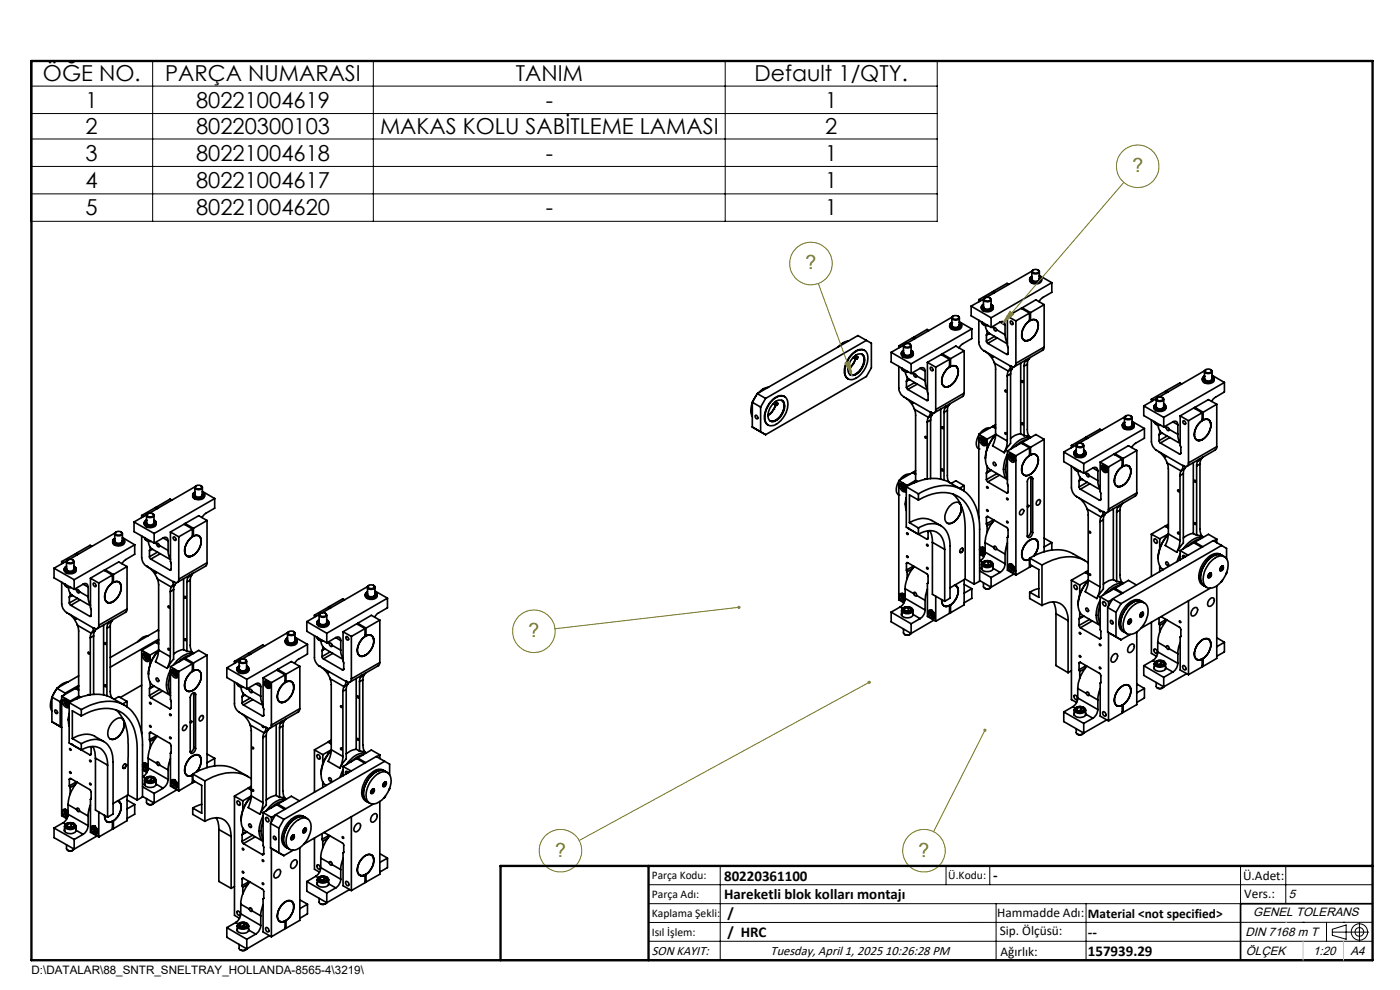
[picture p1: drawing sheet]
<svg xmlns="http://www.w3.org/2000/svg" width="297mm" height="210mm" viewBox="0 0 297 210" stroke-linecap="round" stroke-linejoin="round" font-family="sans-serif">
<defs><g id="words">
<g font-size="4.7">
<text x="9.1" y="17.3">ÖĞE NO.</text>
<text x="35.1" y="17.3">PARÇA NUMARASI</text>
<text x="109.4" y="17.3">TANIM</text>
<text x="160.1" y="17.3">Default 1/QTY.</text>
<text x="18.2" y="22.9">1</text>
<text x="41.6" y="22.9">80221004619</text>
<text x="115.8" y="22.9">-</text>
<text x="175.1" y="22.9">1</text>
<text x="18.2" y="28.5">2</text>
<text x="41.6" y="28.5">80220300103</text>
<text x="80.6" y="28.5">MAKAS KOLU SABİTLEME LAMASI</text>
<text x="175.1" y="28.5">2</text>
<text x="18.2" y="34.1">3</text>
<text x="41.6" y="34.1">80221004618</text>
<text x="115.8" y="34.1">-</text>
<text x="175.1" y="34.1">1</text>
<text x="18.2" y="39.9">4</text>
<text x="41.6" y="39.9">80221004617</text>
<text x="175.1" y="39.9">1</text>
<text x="18.2" y="45.7">5</text>
<text x="41.6" y="45.7">80221004620</text>
<text x="115.8" y="45.7">-</text>
<text x="175.1" y="45.7">1</text>
</g>
<g font-size="4.1" fill="#808000">
<text x="240.2" y="36.5">?</text>
<text x="170.9" y="57.2">?</text>
<text x="112.1" y="135.2">?</text>
<text x="117.8" y="181.7">?</text>
<text x="194.9" y="181.7">?</text>
</g>
<g font-size="3.2">
<text x="153.6" y="190.8">Hareketli blok kolları montajı</text>
<text x="153.6" y="186.8">80220361100</text>
<text x="210.7" y="186.6">-</text>
<text x="154.3" y="194.8">/</text>
<text x="154.3" y="198.8">/ HRC</text>
<text x="230.8" y="198.7">--</text>
<text x="230.8" y="202.8">157939.29</text>
</g>
<g font-size="2.8">
<text x="263.7" y="186.7">Ü.Adet:</text>
<text x="263.9" y="190.5">Vers.:</text>
<text x="211.5" y="194.5">Hammadde Adı:</text>
<text x="230.8" y="194.7">Material &lt;not specified&gt;</text>
<text x="138.3" y="202.6">SON KAYIT:</text>
<text x="163.5" y="202.6">Tuesday, April 1, 2025 10:26:28 PM</text>
<text x="212.1" y="198.4">Sip. Ölçüsü:</text>
<text x="212.2" y="202.7">Ağırlık:</text>
</g>
<g font-size="2.6">
<text x="273.4" y="190.4">5</text>
<text x="265.9" y="194.4">GENEL TOLERANS</text>
<text x="264.2" y="198.5">DIN 7168 m T</text>
<text x="264.3" y="202.6">ÖLÇEK</text>
<text x="278.5" y="202.6">1:20</text>
<text x="286.5" y="202.6">A4</text>
</g>
<g font-size="2.5">
<text x="138.3" y="186.4">Parça Kodu:</text>
<text x="138.3" y="190.5">Parça Adı:</text>
<text x="201.2" y="186.5">Ü.Kodu:</text>
<text x="138.3" y="194.5">Kaplama Şekli:</text>
<text x="138.3" y="198.6">Isıl İşlem:</text>
<text x="6.7" y="206.7">D:\DATALAR\88_SNTR_SNELTRAY_HOLLANDA-8565-4\3219\</text>
</g>
</g></defs>
<g fill="none" stroke="#000" stroke-width=".35">
<path d="M218.4 59.2a1.2 1.2 0 0 0 1.8 1 .84 .84 0 0 0 .7-1M218.8 58.7a.6 .6 0 0 0-.3 .7 .6 .6 0 0 0 .6 .4 1.27 1.27 0 0 0 1.8-.7l-.3-.4M218.9 58.6a.6 .6 0 0 0-.4 .7 .6 .6 0 0 0 .6 .5l.4 .1a.94 .94 0 0 0 1.4-1l-.4-.3M218.9 59a.71 .71 0 0 0 1.1 .6 .46 .46 0 0 0 .5-.6M218.9 59.1l.2 .4M218.9 57.6v1.7M218.9 57.5l-9.6 5.6M219.1 57.4a.72 .72 0 0 1 1.2 .3 .76 .76 0 0 1-1.3-.3zM219.2 57.2a.41 .41 0 0 0-.3 .5 .41 .41 0 0 0 .5 .4 .71 .71 0 0 0 1.1-.6l-.3-.3M220.5 59.1v.3l-.2 .1M220.5 57.6v1.7M220.5 58.4l2.6 1.6"/>
<path d="M223.1 60v2l-2 1.2-.7 .8M223.1 60l-12.8 7.4M180 72.3a3.3 3.3 0 0 0-2.2 1.3M180.9 75.1a1.98 1.98 0 0 1 2.9-.5 4.5 4.5 0 0 1-1.7 5.3 1.77 1.77 0 0 1-2.5 .2 4.3 4.3 0 0 1 1.1-4.8zM180.9 75.9a1.53 1.53 0 0 1 2.3-.5 3.2 3.2 0 0 1-1.3 3.9 1.15 1.15 0 0 1-1.5 .2 1.15 1.15 0 0 1-.5-1.3 4.3 4.3 0 0 1 1-2.3zM181 75.8l.6 .4M181.5 75.4l.4 .3M181.5 76.1a3.8 3.8 0 0 1-1.6 2.2l1-.9zM181.6 75.3v.2M182 75.9v-.1a.23 .23 0 0 0-.4 0 .23 .23 0 0 0 .2 .4M182.8 75.1a1.85 1.85 0 0 1 .2 2.4 2.51 2.51 0 0 1-2.7 2M182.9 75.2a2.14 2.14 0 0 1 0 2.7 2.25 2.25 0 0 1-2.5 1.6"/>
<path d="M183.4 74.3a2.19 2.19 0 0 0-2.8 .9 4.5 4.5 0 0 0-1.2 4.6l.5 .6M183.8 72.2l-21.4 12.3M189.1 74.7v2.1l4.2 2.4M189.1 74.7l4.2 2.5M190.7 77.7v4.6a2.48 2.48 0 0 0 1 1.9l5.7 3.3M190.7 73.4v.4M190.7 73.4l.4 .2M191.2 74.9a1.13 1.13 0 0 0 1.8 1 .85 .85 0 0 0 .7-1M191.3 78.1a1.15 1.15 0 0 0 1.4 .8M191.3 78.1a1.04 1.04 0 0 0 1.2 .7M191.3 78.1h.1M191.6 74.4a.59 .59 0 0 0-.3 .6 .59 .59 0 0 0 .5 .5 1.36 1.36 0 0 0 1.9-.6l-.3-.5"/>
<path d="M191.6 74.4h.1M191.7 74.4a.63 .63 0 0 0-.4 .7 .63 .63 0 0 0 .7 .5h.2a1.05 1.05 0 0 0 1.5-.9l-.4-.3M191.7 74.7a.83 .83 0 0 0 .5 .7 .83 .83 0 0 0 .8-.1l.3-.3v-.3M191.7 74.8l.2 .4M191.7 73.3v1.7M191.7 73.2l-2.6 1.5M191.8 73.1a.78 .78 0 0 1 1.3 .2 .71 .71 0 0 1-.7 .4 .71 .71 0 0 1-.6-.6zM192 73a.42 .42 0 0 0-.3 .5 .42 .42 0 0 0 .5 .3 .63 .63 0 0 0 .7 0 .63 .63 0 0 0 .3-.7l-.2-.1M192.1 78.8a2.14 2.14 0 0 0 .9 1.8l3.7 2.1M193.3 74.8l-.2 .4M193.3 73.3v1.7M193.3 77.2v2"/>
<path d="M193.4 74.4h.1M193.4 79.2l.5 .2M193.8 71.6l.4 .2M193.8 71.6v.2M193.9 79.4a.33 .33 0 0 1 .4-.1 .33 .33 0 0 1 .1 .4M193.9 79.4a.37 .37 0 0 0 0 .5 .37 .37 0 0 0 .6-.1l-.1-.1M194 71.9l-.4-.2-2.9 1.7M194.4 79.7l1.9 1.1M195.2 78.1a.64 .64 0 0 1 .7-.1 .64 .64 0 0 1 .4 .7M195.2 78.1l-1.9 1.1M195.2 78.1l1.1 .6M196.3 78.7v2.1"/>
<path d="M196.7 76.9v6.2l.2 .3v1.4M196.7 76.9l1.8 1M197.1 70.1l-.4-.2-2.9 1.7M197.4 77.9a.44 .44 0 0 1 .4 .3 .44 .44 0 0 1 0 .5 .53 .53 0 0 1-.4-.8zM198.5 77.9v9M199.9 75.1l1.7 1M199.9 75.1v.2M200.9 78.3a1.32 1.32 0 0 1 2.3-.1 3.4 3.4 0 0 1-2.5 3.9 1.35 1.35 0 0 1-.8-2l.2-.6zM201.4 76.2v1.6a3.4 3.4 0 0 0-1.4 3.9 1.37 1.37 0 0 0 2.1-.3 2.9 2.9 0 0 0 .8-3.7l-.5-.1-.8 .1M201.4 76.2l-1.7-1-3 1.7M201.4 76.2l-2.9 1.7M201.4 77.6l.2 .1"/>
<path d="M201.5 69a1.27 1.27 0 0 0 1.9 .9l.6-.5v-.4M201.6 77.7l-.2 .1M201.6 76.1v1.6M201.9 68.5h.1M201.9 68.5a.64 .64 0 0 0-.4 .7 .64 .64 0 0 0 .7 .5h.3a1.06 1.06 0 0 0 1.4-.9l-.3-.3M201.9 68.4a.57 .57 0 0 0-.4 .7 .57 .57 0 0 0 .6 .5 1.36 1.36 0 0 0 1.8-.7l-.4-.5M201.9 68.8a.88 .88 0 0 0 .7 .7 .88 .88 0 0 0 .9-.3v-.4M201.9 68.9l.2 .4M201.9 67.3l-9.6 5.6M201.9 67.4v1.7M202.1 67.2a.81 .81 0 0 1 1.3 .2 .83 .83 0 0 1-1.4-.1zM202.2 67.1a.42 .42 0 0 0-.3 .5 .42 .42 0 0 0 .6 .3 .63 .63 0 0 0 .7 0 .63 .63 0 0 0 .2-.7l-.2-.1"/>
<path d="M202.8 77.6l.2 .3 .3 .9M203.3 78.8h.1M203.5 68.9l.1 .2-.3 .2M203.5 67.4v1.7M203.5 68.3l2.7 1.5M203.6 68.5h.1M204.5 74.4l-2.9 1.7M204.5 74.4v9M204.5 74.4l-1.7-1-2.9 1.7M206 64.9l4.3 2.5M206 64.9v2.1l4.3 2.5M206.2 69.8v2l-2.1 1.2-.7 .8"/>
<path d="M206.2 69.8l-12.9 7.4M207.6 67.9l.1 5a2.36 2.36 0 0 0 1 1.5M207.6 63.6v.4M207.6 63.6l.4 .2M208.2 65.1a1.13 1.13 0 0 0 1.7 1 .85 .85 0 0 0 .8-1M208.2 68.3a1.15 1.15 0 0 0 1.4 .8M208.2 68.3a1.13 1.13 0 0 0 1.3 .7M208.2 68.3h.1M208.6 64.6a.6 .6 0 0 0-.4 .7 .6 .6 0 0 0 .7 .4 1.25 1.25 0 0 0 1.8-.7l-.4-.4M208.6 64.5a.6 .6 0 0 0-.4 .7 .6 .6 0 0 0 .7 .5 1.2 1.2 0 0 0 1.7-.7l-.3-.5M208.6 64.9a.88 .88 0 0 0 .8 .7 .88 .88 0 0 0 .9-.5v-.2M208.6 65l.3 .5"/>
<path d="M208.6 63.6v1.6M208.7 74.4h.1M208.7 74.4l5.7 3.3M208.7 63.4l-2.7 1.5M208.8 63.4v-.1a.75 .75 0 0 1 1.3 .2 .75 .75 0 0 1-.7 .4 .75 .75 0 0 1-.6-.5zM209 63.2a.44 .44 0 0 0-.3 .6 .44 .44 0 0 0 .6 .2 .62 .62 0 0 0 .9-.6l-.3-.2M209 69a2.28 2.28 0 0 0 1 1.8l3.7 2.1M209.2 74.7a5.4 5.4 0 0 1 1.8 2.3M209.3 72.3l.2 .5M209.3 71.1v1.2M209.4 70.9l-.1 .2M209.4 70.2v.7"/>
<path d="M209.5 72.8l4.1 2.4M209.8 70.7l-.4 .2M209.9 70.7l-.6 .4M210.3 65l-.3 .5M210.3 63.6v1.6M210.3 67.4v2.1M210.3 64.6h.1M210.4 75.5l.3 .3zM210.4 69.3l.4 .3M210.7 61.8l.4 .2M210.7 61.8v.2M210.8 69.6a.36 .36 0 0 1 .5-.1 .36 .36 0 0 1 .1 .4"/>
<path d="M210.8 69.6a.37 .37 0 0 0 .1 .5 .37 .37 0 0 0 .5-.1v-.1M210.9 62.1l-.4-.2-2.9 1.7M211 77l.2 1v14.1M211 77l2.9 1.7M211 71.4l-1.7 .9M211.4 69.9l1.8 1.1M211.6 71.7l-2.1 1.1M212.2 68.3a.64 .64 0 0 1 .7-.1 .64 .64 0 0 1 .3 .8M212.2 68.3l-1.9 1.2M212.2 68.3l1 .7M213.2 71l.2 1.2 .3 .6M213.2 69v2"/>
<path d="M213.7 79.7v13.8M213.7 67.1v6.3l.2 .2v1.4M213.7 67.1l1.8 1M213.9 75l-.2 .2h-.1M213.9 75l-.3 .2M213.9 78.7l-.2 1M214 78.7h-.1M214 60.3l-.4-.2-2.9 1.7M214.3 77.6h.1M214.3 77.6v.5l-.3 .6M214.4 68.1a.44 .44 0 0 1 .4 .3 .44 .44 0 0 1-.1 .5 .5 .5 0 0 1-.3-.8zM214.4 79.3v14.7l-1.4 2"/>
<path d="M214.4 79.3l-.7 .4M214.4 77.7h.1M214.7 78.2l-.3 1.1M214.7 78.2l-.7 .5M215 77.8l-.3 .4M215.5 77.1a.65 .65 0 0 1-.3 .7 .65 .65 0 0 1-.8-.1M215.5 68.1v9M216.5 77v15M216.9 65.3l1.7 1M216.9 65.3v.2M217.2 77.7v14.7M217.5 76.6l-.3 1.1"/>
<path d="M217.7 76.3l-.2 .3M217.9 68.5a1.52 1.52 0 0 1 2-.4 3.2 3.2 0 0 1-1.6 4 1.08 1.08 0 0 1-1.2-.1 1.08 1.08 0 0 1-.3-1.2 4 4 0 0 1 1.1-2.3zM217.9 77.3v13.8a2.01 2.01 0 0 0 .6 1.6M217.9 77.3l-.7 .4M218.2 76.2l-.2 .5-.1 .6M218.2 76.2l-.7 .4M218.4 66.4v1.6a3.4 3.4 0 0 0-1.4 3.9 1.37 1.37 0 0 0 2.1-.3 3.2 3.2 0 0 0 .9-3.5 1.06 1.06 0 0 0-1.4-.2M218.4 66.4l-1.8-1-2.9 1.7M218.4 66.4l-2.9 1.7M218.4 67.8l.2 .1M218.5 72l-.7 .3-.6-.1M218.5 75.8l-.3 .4"/>
<path d="M218.6 67.9l-.2 .1M218.6 66.3v1.6M219.7 67.9a1.26 1.26 0 0 1 .5 1.1M221.5 73.6l-.1 .5-.2 .2-6 3.5M221.5 64.6l-2.9 1.7M221.5 64.6v9M221.5 73.6l-6 3.5M221.5 64.6l-1.8-1-2.8 1.7M255.4 79.8h.1M255.4 79.8a.65 .65 0 0 0-.2 .8 .65 .65 0 0 0 .7 .4 1.18 1.18 0 0 0 1.7-.8l-.4-.4M255.5 79.8a.6 .6 0 0 0-.4 .7 .6 .6 0 0 0 .7 .5 1.39 1.39 0 0 0 1.8-.7l-.5-.5M255.5 78.8v1.7"/>
<path d="M255.6 78.7l-9.7 5.5M255.8 78.4a.8 .8 0 0 1 1.2 .3 .73 .73 0 0 1-.7 .4 .73 .73 0 0 1-.6-.5zM255.8 78.4a.39 .39 0 0 0-.3 .5 .39 .39 0 0 0 .5 .3 .71 .71 0 0 0 1.1-.6l-.3-.2M257.1 78.8v1.7M257.1 79.6l2.7 1.5M257.2 79.8h.1M159.6 85.4a3.5 3.5 0 0 0 0 3M159.6 90.6l1.1 .6M159.6 85.3l1.8 1.1M159.6 90.6l2.8 1.6M159.6 85.3v5.3M160.2 88.2a.41 .41 0 0 1 .5 .1 .41 .41 0 0 1-.1 .6l-.4-.4z"/>
<path d="M160.4 83.8l-.7 1.3M160.7 83.5l21.3-12.3 2.9 1.6v5.2l-1.1 1.9-21.4 12.3M160.7 83.5l-1.1 1.8M160.7 83.5l1.7 1M161.4 86.4v5.2l1 .6M162.4 84.5l-1 1.9M163.1 82.1a3.4 3.4 0 0 0-2.3 1.3M163.5 85.3a2.57 2.57 0 0 1 3-1.1 2.92 2.92 0 0 1 .2 3.6l-.2 .3a3.4 3.4 0 0 1-3.4 2.1 2.29 2.29 0 0 1-.6-3zM164 85.7a1.42 1.42 0 0 1 2.3-.4 3.4 3.4 0 0 1-2.4 4.1 1.33 1.33 0 0 1-.9-2l.3-.8zM164 85.6l.6 .4M164.1 86.8l.4-.9-.1 .4a3.7 3.7 0 0 1-1.5 1.8l.6-.5 .6-.8M164.5 85.2l.4 .3"/>
<path d="M164.6 85.1v.2l.1-.2M164.7 85.6l.2-.1a.2 .2 0 0 1 0 .3 .2 .2 0 0 1-.3 .1zM165 85.6a.21 .21 0 0 0-.4 0 .22 .22 0 0 0 .2 .4M165.8 84.9a1.81 1.81 0 0 1 .3 2.4 2.79 2.79 0 0 1-2.6 2l-.1-.1M165.9 84.9a2.29 2.29 0 0 1-.1 3.1 2.18 2.18 0 0 1-2.4 1.3M166.4 84.1a2.46 2.46 0 0 0-3 1.2 4.2 4.2 0 0 0-.9 4.5l.4 .4M192.2 84.5a5.4 5.4 0 0 1 1.8 2.3M192.3 82.2l.3 .4M192.3 80.9v1.3M192.4 80.7l-.1 .2M192.4 80v.7M192.6 82.6l4 2.3"/>
<path d="M192.8 80.5l-.4 .2M192.9 80.5l-.6 .4M193.4 85.3l.3 .3zM194 86.8l.2 1v14.1M194 86.8l3 1.7M194 81.2l-1.7 1M194.2 99.9l-.4 .2M194.6 81.5l-2 1.1M196.3 80.8l.1 .9 .3 .9M196.7 89.5v12.1M196.9 84.8l-.1 .2-.2-.1M196.9 84.8l-.3 .1"/>
<path d="M197 88.5l-.3 1M197 88.5h.1M197.3 87.4h.1M197.3 87.4l.1 .3-.4 .8M197.4 89.1l-.7 .4M197.4 89.1v12.4M197.4 87.5h.1M197.7 88l-.3 1.1M197.7 88l-.7 .5M198 87.6l-.3 .4M198.5 86.9a.64 .64 0 0 1-.3 .7 .64 .64 0 0 1-.8-.1M199.6 86.8v14.8"/>
<path d="M199.8 99.6l.2 .1v.2zM199.8 90.6l.2 .1v.2h-.2zM200.3 87.5v14.3M200.6 86.4l-.3 1.1M200.8 86.1l-.2 .3M201 87.1v14.1l.3 1.1M201 87.1l-.7 .4M201.3 86l-.3 1.1M201.3 86l-.7 .4M201.5 81.8a1.21 1.21 0 0 1-1.2 .2M201.5 85.6l-.2 .4M204.5 83.4l-.1 .5-.2 .2-6 3.5"/>
<path d="M204.5 83.4l-6 3.5M207.6 95.2h.1M207.6 92.3a2.24 2.24 0 0 0 0 2.9M207.6 92.1v17.8M207.6 92.1l1.8 1.1M207.9 92.9a1.06 1.06 0 0 1 1.3 1.3 .56 .56 0 0 1-.5 .3 .56 .56 0 0 1-.5-.4 1.35 1.35 0 0 1-.3-1.2zM208.4 92.8a.88 .88 0 0 0 0 .9 .88 .88 0 0 0 .8 .4M208.4 92.8h.1M208.5 93.5v-.3l.2-.1 .3 .4v.4h-.3M208.5 93.5l.2 .4M208.6 92.9a.59 .59 0 0 0-.4 .5 .59 .59 0 0 0 .4 .6l.5 .1 .1-.2M208.8 93.3l.2 .2"/>
<path d="M208.8 93.3l-.3 .2M209 93.5h.1M209 93.7l-.3 .2M209.4 93.2v1.9M209.4 98.9v1.2M209.9 90.8a2.31 2.31 0 0 0-2.1 1.2M210.2 99.7l-.8 .4M210.3 99.8l-1 .6M210.7 98.1a.42 .42 0 0 1 .5 .2 .42 .42 0 0 1-.1 .5 .52 .52 0 0 1-.4-.7zM210.7 90.3v.3M210.7 90.3l.5 .3M211.2 92.3a7 7 0 0 0-1.9 6.4l.6 .8 3.8 2.2a3.9 3.9 0 0 1-.5-4.1l.5-1.2"/>
<path d="M211.2 92.1l-.1 .9-.5 1.6 2.4 1.4M211.2 92.2a7.7 7.7 0 0 0-2.1 5.1M211.2 92.1l2.5 1.4M211.2 92.1l-1.8 1.1M211.2 90.9l-.7-.4-2.9 1.6M211.2 90.1l-.5 .2M213.2 82.8l.2 .1v.3zM213.7 93.5a5.1 5.1 0 0 1-.7 2.5M213.7 97.4a4.3 4.3 0 0 0 0 3.8M213.7 95.7v6.9l.2 .3v1.5M213.7 95.7l1.8 1M214.1 96.3a1.14 1.14 0 0 1 1 1.7 1.15 1.15 0 0 1-1-1.7z"/>
<path d="M214.5 96.3a.87 .87 0 0 0-.1 .9 .87 .87 0 0 0 .9 .5M214.5 97v-.3h.3l.3 .3v.4h-.3M214.5 97l.3 .4M214.7 96.4a.41 .41 0 0 0-.4 .3 .41 .41 0 0 0 .1 .4 .48 .48 0 0 0 .4 .5 .48 .48 0 0 0 .5-.2M214.9 96.8v-.1l.1 .3M214.9 96.8l-.4 .2M214.9 96.8l.1 .2M215 97l.1 .1M215.1 97.2l-.3 .2M215.3 97.7h.1M215.5 96.7v25.3M216.5 92l-1.2 .4-.9 .6"/>
<path d="M216.5 92l.7 .4M216.8 89.7l.2 .1v.3h-.2zM216.8 80.7l.2 .2v.2h-.2zM216.9 93.9v.2M216.9 93.9l1.7 1M217.2 92.4l.9 .1 .6 .3M217.9 97.1a1.31 1.31 0 0 1 2.2-.2 3.3 3.3 0 0 1-2.5 4 1.28 1.28 0 0 1-.8-1.8 4.1 4.1 0 0 1 1.1-2zM218 93.2a4.5 4.5 0 0 0-2.6 1.5M218.4 95v1.7a3.3 3.3 0 0 0-1.4 3.8 1.37 1.37 0 0 0 2.1-.3 3.2 3.2 0 0 0 .9-3.5 1.06 1.06 0 0 0-1.4-.2M218.4 95l-2.9 1.7M218.4 95l-1.8-1-2.9 1.7M218.4 96.4l.2 .1"/>
<path d="M218.6 92.8a4.6 4.6 0 0 0-4.2 2.5M218.6 94.9v1.6M221.5 93.2v23.8M221.5 93.2l-1.8-1-2.8 1.7M221.5 93.2l-2.9 1.7M225.7 95.9v2l4.2 2.5M225.7 95.9l4.2 2.4M227.3 98.9v4.8a2.4 2.4 0 0 0 1.1 1.6M227.3 94.5l.4 .2M227.3 94.5v.5M227.9 96.1a1.11 1.11 0 0 0 1.5 1 .97 .97 0 0 0 1-1M227.9 99.3a1.21 1.21 0 0 0 1.4 .7"/>
<path d="M227.9 99.3a1.04 1.04 0 0 0 1.3 .6M227.9 99.2v.1M228.2 95.5a.6 .6 0 0 0-.3 .7 .6 .6 0 0 0 .6 .5 1.41 1.41 0 0 0 1.9-.6l-.4-.6M228.3 95.5a.6 .6 0 0 0-.4 .7 .6 .6 0 0 0 .6 .5 1.27 1.27 0 0 0 1.8-.8l-.4-.4M228.3 95.9a.76 .76 0 0 0 1.3 .5l.3-.2v-.3M228.3 95.9l.2 .5M228.3 94.5v1.7M228.4 94.4l-2.7 1.5M228.4 94.3a.73 .73 0 0 1 .8-.3 .73 .73 0 0 1 .6 .5 .79 .79 0 0 1-1.4-.2zM228.6 94.1a.43 .43 0 0 0-.3 .6 .43 .43 0 0 0 .6 .2 .66 .66 0 0 0 1-.6l-.3-.2M228.7 100a2.28 2.28 0 0 0 1 1.7l3.7 2.2M229.9 95.9l-.2 .5"/>
<path d="M229.9 94.5v1.7M229.9 98.3v2.1M230.4 92.7v.2M230.4 92.7l.4 .2M230.6 93.1l-.4-.3-2.9 1.7M231.8 99.3a.65 .65 0 0 1 .8-.1 .65 .65 0 0 1 .3 .7M231.8 99.3l-1.9 1.1M231.8 99.3l1.1 .6M232.9 99.9v2M233.4 98v6.3l.1 .3v1.3M233.4 98l1.8 1.1M233.7 91.3l-.4-.3-2.9 1.7"/>
<path d="M233.8 98.7a.95 .95 0 0 1 .9 .4 .95 .95 0 0 1 0 1.1 1.1 1.1 0 0 1-.9-1.5zM233.9 98.8a.77 .77 0 0 1 .8 .4 .77 .77 0 0 1 0 .8 .88 .88 0 0 1-.8-1.2zM234 98.7a.89 .89 0 0 0 0 .9 .89 .89 0 0 0 .8 .4M234 99.2l.1-.2 .4 .1 .2 .4-.2 .3-.3-.1M234 99.2l.2 .5M234 99.2l.4-.1 .1 .2M234.1 98.6l-.1 .1M234.4 99.1l.1 .2M234.5 99.3l.1 .1M234.6 99.4l-.4 .3M234.9 100h-.1M235.2 99.1v8.9"/>
<path d="M236.5 96.2l1.8 1.1M236.5 96.2v.3M237.3 99.7a1.5 1.5 0 0 1 2.4-.5 3.2 3.2 0 0 1-2.4 4 1.35 1.35 0 0 1-.8-2zM238.1 97.4l-1.8-1.1-2.9 1.7M238.1 97.4l-2.9 1.7M238.1 97.4v1.6M238.1 98.8l.2 .1M238.1 90.1a1.1 1.1 0 0 0 1.5 1 .92 .92 0 0 0 1-1M238.2 98.8l-.1 .1M238.3 98.9a1.11 1.11 0 0 1 1.3 .1 1.11 1.11 0 0 1 .3 1.3 3.2 3.2 0 0 1-2.7 2.9 1.56 1.56 0 0 1-.6-2.2 3.7 3.7 0 0 1 1.5-2M238.3 97.3v1.6M238.5 89.6h.1"/>
<path d="M238.5 89.6a.59 .59 0 0 0-.4 .7 .59 .59 0 0 0 .7 .5 1.36 1.36 0 0 0 1.8-.6v-.3l-.4-.3M238.5 89.6a.58 .58 0 0 0-.4 .7 .58 .58 0 0 0 .7 .4l.4 .1a1.11 1.11 0 0 0 1.4-.8l-.4-.4M238.5 89.9a.83 .83 0 0 0 .8 .7 .83 .83 0 0 0 .9-.6v-.1M238.5 90l.3 .5M238.5 88.6v1.7M238.6 88.5l-9.7 5.5M238.7 88.4l.1-.1a.79 .79 0 0 1 1.2 .2 .75 .75 0 0 1-.7 .4 .75 .75 0 0 1-.6-.5zM238.9 88.2a.41 .41 0 0 0-.3 .5 .41 .41 0 0 0 .4 .3 .71 .71 0 0 0 1.1-.6l-.2-.2M239.4 98.8a1.26 1.26 0 0 1 .5 1.2M240.2 90l-.2 .5M240.2 88.6v1.7M240.2 89.4l2.6 1.5"/>
<path d="M240.2 89.6h.1M241.2 95.6l-1.8-1.1-2.9 1.7M241.2 95.6l-2.9 1.7M241.2 95.6v9M242.6 86.1l4.3 2.4M242.6 86.1v2.1l4.3 2.4M242.8 90.9v2l-1.9 1.1-.8 .9M242.8 90.9l-12.9 7.4M244.3 89.1v4.6a2.33 2.33 0 0 0 1 1.8M244.3 84.7v.5M244.3 84.7l.4 .2M244.8 86.2a1.08 1.08 0 0 0 1.6 1.1 .92 .92 0 0 0 .9-1.1"/>
<path d="M244.9 89.4v.1a1.1 1.1 0 0 0 1.2 .7M244.9 89.5a1.06 1.06 0 0 0 1.3 .7M245.2 85.8a.58 .58 0 0 0-.4 .6 .58 .58 0 0 0 .7 .5l.6 .1a.91 .91 0 0 0 1.2-1l-.4-.2M245.3 85.7a.58 .58 0 0 0-.4 .7 .58 .58 0 0 0 .6 .4l.2 .1a1.16 1.16 0 0 0 1.6-.8l-.4-.4M245.3 86.1a.76 .76 0 0 0 .4 .7 .76 .76 0 0 0 .9-.2l.3-.2v-.3M245.3 86.1l.2 .5M245.3 84.7v1.7M245.3 95.5h.1M245.3 84.6l-2.7 1.5M245.4 95.5l5.6 3.3a.68 .68 0 0 0 .8 .1 .68 .68 0 0 0 .3-.7M245.5 84.4a.74 .74 0 0 1 .7-.2 .74 .74 0 0 1 .5 .6h-.1a.7 .7 0 0 1-1.2-.3zM245.6 84.3a.39 .39 0 0 0-.3 .5 .39 .39 0 0 0 .4 .3 .73 .73 0 0 0 1.1-.5l-.2-.3"/>
<path d="M245.6 90.2a2.28 2.28 0 0 0 1 1.7l3.8 2.2M245.8 95.8a5.1 5.1 0 0 1 1.8 2.4M245.9 93.5l.3 .5M245.9 92.2v1.3M246 92l-.1 .2M246 91.4v.6M246.2 94l4 2.3M246.4 91.8l-.4 .2M246.5 91.9l-.6 .3M246.9 86.1l-.2 .5M246.9 84.7v1.7M246.9 88.5v2.1"/>
<path d="M246.9 85.8h.1M247 96.6l.3 .3zM247 90.5l.4 .3M247.4 82.9v.2M247.4 82.9l.4 .2M247.4 90.8a.31 .31 0 0 1 .4-.2 .31 .31 0 0 1 .2 .4v.1M247.4 90.8a.37 .37 0 0 0 .2 .4 .37 .37 0 0 0 .4 0v-.1M247.5 83.2l-.3-.2-2.9 1.7M247.6 98.2l.3 1.2v13.9M247.6 98.2l2.9 1.7M247.6 92.5l-1.7 1M248 91.1l1.9 1"/>
<path d="M248.2 92.8l-2 1.2M248.8 89.5a.65 .65 0 0 1 .8-.1 .65 .65 0 0 1 .3 .7M248.8 89.5l-1.9 1.1M248.8 89.5l1.1 .6M249.9 92.1l.1 1.3 .4 .5M249.9 90.1v2M250.4 88.2v6.3l.1 .3v1.3M250.4 88.2l1.7 1M250.5 96.1l-.1 .2h-.2M250.5 96.1l-.3 .2M250.5 99.9l-.2 1M250.6 99.8l-.1 .1"/>
<path d="M250.7 81.4l-.4-.2-2.9 1.7M250.9 98.8v.4l-.3 .6M250.9 98.8h.1M251 89.3a.42 .42 0 0 1 .5 .2 .42 .42 0 0 1-.1 .5 .53 .53 0 0 1-.4-.7zM251.3 99.4l-.3 1.1M251.3 99.4l-.7 .4M251.6 99l-.3 .4M252.1 89.2v9M253.2 98.1v15.1M253.5 86.4l1.7 1M253.5 86.4v.3M253.9 98.8v14.8"/>
<path d="M254.1 97.8l-.2 1M254.4 97.4l-.3 .4M254.5 89.7a1.29 1.29 0 0 1 2.3-.2 3.3 3.3 0 0 1-2.5 3.9 1.35 1.35 0 0 1-.8-2l.5-1.1zM254.6 98.4v13.8a2.36 2.36 0 0 0 .5 1.7M254.6 98.4l-.7 .4M254.8 97.4l-.2 1M254.8 97.4l-.7 .4M255 87.6v1.6a3.4 3.4 0 0 0-1.4 3.9 1.37 1.37 0 0 0 2.1-.4 2.91 2.91 0 0 0 .8-3.6l-.5-.2-.8 .2M255 87.6l-1.7-1.1-2.9 1.7M255 87.6l-2.9 1.6M255 89l.2 .1M255.1 80.4a1.13 1.13 0 0 0 1.7 .9 .79 .79 0 0 0 .8-.9"/>
<path d="M255.1 93.2a1.21 1.21 0 0 1-1.2 .1M255.1 97l-.3 .4M255.2 89.1l-.2 .1M255.2 87.4v1.7M255.5 80.1a.83 .83 0 0 0 .6 .8 .83 .83 0 0 0 .8-.2l.2-.2v-.4M255.5 80.2v.3l.3 .2M256.4 89l.3 .4 .2 .8M257.1 80.2l-.2 .5M258.1 94.7v.4l-.3 .4-6 3.4M258.1 85.8l-2.9 1.6M258.1 85.8v8.9M258.1 94.7l-6 3.5"/>
<path d="M258.1 85.8l-1.7-1-2.9 1.6M259.8 81.1v2l-2.1 1.3-.7 .8M259.8 81.1l-12.9 7.4M13.1 119.1v.5M13.1 119.1l.4 .3M14.1 119.1v1.7M14.1 119l-2.6 1.5M14.3 118.8a.78 .78 0 0 1 1.3 .3 .81 .81 0 0 1-1.4-.1zM14.4 118.7a.42 .42 0 0 0-.3 .6 .42 .42 0 0 0 .6 .2 .67 .67 0 0 0 1-.5l-.3-.3M15.7 119.1v1.7M16.2 117.3l.4 .3M16.2 117.3v.3"/>
<path d="M16.4 117.7l-.4-.2-2.9 1.6M19.5 115.9l-.4-.2-2.9 1.6M23.9 114.8a1.13 1.13 0 0 0 1.7 .9 .85 .85 0 0 0 .8-.9M24.3 114.3a.62 .62 0 0 0-.3 .7 .62 .62 0 0 0 .7 .4 1.22 1.22 0 0 0 1.7-.7l-.4-.4M24.3 114.3h.1M24.3 114.2a.63 .63 0 0 0-.3 .8 .63 .63 0 0 0 .7 .4l.2 .1a1.05 1.05 0 0 0 1.5-.9l-.4-.4M24.3 114.6a.89 .89 0 0 0 .7 .7 .89 .89 0 0 0 .9-.3l.1-.4M24.3 114.6l.3 .5M24.3 113.2v1.7M24.4 113.1l-9.7 5.6M24.6 112.9a.72 .72 0 0 1 1.2 .3 .71 .71 0 0 1-.7 .3 .71 .71 0 0 1-.6-.5zM24.7 112.8a.42 .42 0 0 0-.3 .6 .42 .42 0 0 0 .5 .3 .63 .63 0 0 0 .7-.1 .63 .63 0 0 0 .3-.6l-.3-.2"/>
<path d="M26 114.6l-.2 .5M26 113.2v1.7M26 114l2.6 1.6M26 114.3h.1M28.4 110.7l4.3 2.5M28.4 110.7v2.1l4.3 2.4M28.6 115.6v2l-2.1 1.2-.6 .8M28.6 115.6l-12.9 7.4M30.1 113.7v4.6a2.25 2.25 0 0 0 1.1 1.8M30.1 109.4v.4M30.1 109.4l.3 .2M30.6 110.9a1.16 1.16 0 0 0 1.7 1 .79 .79 0 0 0 .8-1"/>
<path d="M30.7 114.1a1.09 1.09 0 0 0 1.3 .8M30.7 114.1a1.08 1.08 0 0 0 1.2 .7M30.7 114v.1M31 110.4h.1M31 110.4a.64 .64 0 0 0-.3 .8 .64 .64 0 0 0 .8 .4 1.24 1.24 0 0 0 1.6-.8l-.4-.4M31.1 110.3a.6 .6 0 0 0-.4 .7 .6 .6 0 0 0 .6 .5 1.31 1.31 0 0 0 1.8-.7l-.4-.5M31.1 110.7a.78 .78 0 0 0 .4 .7 .78 .78 0 0 0 .8-.1l.4-.3v-.3M31.1 110.8l.2 .4M31.1 109.3v1.7M31.1 109.2l-2.7 1.5M31.3 109h.1a.68 .68 0 0 1 .7-.2 .68 .68 0 0 1 .4 .6 .76 .76 0 0 1-1.3-.3zM31.4 109a.43 .43 0 0 0-.3 .5 .43 .43 0 0 0 .6 .3 .6 .6 0 0 0 .7-.1 .6 .6 0 0 0 .2-.6l-.3-.1"/>
<path d="M31.4 114.8a2.14 2.14 0 0 0 1 1.7l3.8 2.2M31.7 118.1l.3 .5M31.7 116.8v1.3M31.9 116.7l-.2 .1M31.9 116v.7M32 118.6l4 2.3M32.2 116.4l-.3 .3M32.3 116.5l-.6 .3M32.7 110.8v.2l-.2 .2M32.7 109.3v1.7M32.7 113.2v2M32.8 115.1l.4 .3"/>
<path d="M33.2 107.6l.4 .2M33.2 107.6v.2M33.2 115.4a.31 .31 0 0 1 .4-.1 .31 .31 0 0 1 .2 .3v.1M33.2 115.4a.46 .46 0 0 0 .6 .5v-.2M33.4 107.9l-.4-.2-2.9 1.7M33.4 117.1l-1.7 1M33.8 115.7l1.9 1.1M34 117.5l-2 1.1M34.6 114.1a.65 .65 0 0 1 .7-.1 .65 .65 0 0 1 .4 .7M34.6 114.1l-1.9 1.1M34.6 114.1l1.1 .6M35.7 116.8l.1 1.2 .4 .6"/>
<path d="M35.7 114.7v2.1M36.2 112.8v6.3l.1 .3v1.4M36.2 112.8l1.7 1.1M36.5 106.1l-.4-.2-2.9 1.7M36.8 113.9a.41 .41 0 0 1 .4 .2 .41 .41 0 0 1-.1 .5l-.3-.3zM37.9 113.9v9M39.3 111l1.7 1.1M39.3 111v.3M40.1 114.5a1.48 1.48 0 0 1 2.4-.5 3.2 3.2 0 0 1-2.4 4 1.2 1.2 0 0 1-.9-1.7l.4-1.1zM40.8 112.2l-1.7-1-2.9 1.6M40.8 112.2l-2.9 1.7M40.8 112.2v1.6"/>
<path d="M40.8 113.6l.2 .1M40.9 105a1.07 1.07 0 0 0 1.5 1 .91 .91 0 0 0 1-1M40.9 117.8a1.21 1.21 0 0 1-1.2 .2M41 113.7l-.2 .1M41 113.7a1.12 1.12 0 0 1 1.4 .1 1.12 1.12 0 0 1 .3 1.3 3.5 3.5 0 0 1-2.6 3 1.33 1.33 0 0 1-.8-2l.4-1 1.1-1.3M41 112.1v1.6M41.2 104.4a.65 .65 0 0 0-.2 .9 .65 .65 0 0 0 .7 .3 1.18 1.18 0 0 0 1.7-.7l-.4-.5M41.2 104.4h.1M41.3 104.4a.63 .63 0 0 0-.3 .8 .63 .63 0 0 0 .7 .4 1.03 1.03 0 0 0 1.6-.9l-.4-.3M41.3 104.8a.76 .76 0 0 0 1.3 .6l.3-.3v-.3M41.3 104.9l.1 .3 .2 .1M41.3 103.4v1.7"/>
<path d="M41.3 103.3l-9.6 5.6M41.6 103h.1a.63 .63 0 0 1 1.1 .5 .76 .76 0 0 1-1.3-.3zM41.6 103a.44 .44 0 0 0-.2 .6 .44 .44 0 0 0 .5 .2 .58 .58 0 0 0 .7 0 .58 .58 0 0 0 .2-.7l-.2-.1M42.2 113.6a1.36 1.36 0 0 1 .5 1.2M42.9 104.9l-.2 .4M42.9 103.4v1.7M42.9 104.2l2.6 1.6M43 104.4h.1M43.9 119.4l-.3 .7-6 3.4M43.9 110.4l-2.9 1.7M43.9 110.4v9M43.9 119.4l-6 3.5"/>
<path d="M43.9 110.4l-1.7-1-2.9 1.6M45.5 105.8v2l-1.9 1.1-.7 .9M45.5 105.8l-12.8 7.4M190.7 105h.1M190.7 102.1l-.1 .2a2.11 2.11 0 0 0 .1 2.7M190.7 101.9v25.3l1.1 .7M190.7 101.9l1.7 1.1M191.5 102.6a.87 .87 0 0 0-.1 .9 .87 .87 0 0 0 .8 .5M191.5 102.6h.1M191.5 103.3v-.3l.3-.1 .3 .4v.4h-.3M191.5 103.3l.3 .4M191.7 102.7a.47 .47 0 0 0-.5 .3 .47 .47 0 0 0 .3 .6 .39 .39 0 0 0 .4 .4 .39 .39 0 0 0 .3-.5v-.2a.87 .87 0 0 0-1.3-.6 1.21 1.21 0 0 0 1.2 1.6l.2-.3"/>
<path d="M191.8 103l.2 .3M191.8 103v.1M191.8 103.1l-.3 .2M191.8 103.1l.2 .2M192 103.3h.1M192.1 103.5l-.3 .2M192.2 104h.1M192.3 103.2a9.8 9.8 0 0 1 8.5-1.2l3.2 1.8M192.3 105.8a4.6 4.6 0 0 0 0 2.5M192.3 105.5l-.2 1.6M192.3 103.2v8.6l2.5 1.5M192.3 103.2l2.5 1.6"/>
<path d="M192.3 119.5v1.4M192.4 117.9l.1 .1 .1 .3-.2-.1zM192.4 113l.1 .1 .1 .3-.2-.1zM192.4 103v.1M192.5 112h.1M192.6 119.4l4.2 2.4 .1 1.9-.2 .1M192.6 119.4l-.2-.1-.1 .2M192.6 112h.1M192.6 112l4 2.4M192.6 119.4l-.3 .1M192.9 110.9a4.8 4.8 0 0 1 4.8-.5l1.9 1.1M192.9 110.9l1.9 1.1"/>
<path d="M193 100.6a2.27 2.27 0 0 0-2.1 1.2M193.8 100.1v.3M193.8 100.1l.4 .3M194.2 102.1l-.2 .3M194.2 101.9v.4M194.2 102l-.4 .5M194.2 101.9l-1.8 1.1M194.2 100.6l-.6-.3-2.9 1.6M194.2 101.9l.5 .2M194.8 104.8a9.3 9.3 0 0 1 9-1.1 8.4 8.4 0 0 1 4 7.2v12.4l-1.1 .6M194.8 106.1a8.6 8.6 0 0 1 8.2-.9 7.8 7.8 0 0 1 3.6 6.8l.1 11.9M194.8 112a4.4 4.4 0 0 1 5.5 0 5.3 5.3 0 0 1 1.2 3.9v11l-1.1 .7"/>
<path d="M194.8 113.3a3.5 3.5 0 0 1 4.8 .4 4.9 4.9 0 0 1 .8 2.8M194.8 106.1l-1.9-1.1v5.9M194.8 104.8v1.3M194.8 112v1.3M196.4 101.7l-.1-.1-.1 .1M196.8 112.6l.1 1.6M196.9 114.2l-.1 .2h-.2M196.9 114.2l-.3 .2M197.3 112.6l.3 .8 .2 1.6M197.8 115l2.6 1.5M197.8 115v11.1l2.6 1.5M200.4 116.5v11.1"/>
<path d="M201.4 107.4a1.48 1.48 0 0 1 2.4-.4 3.3 3.3 0 0 1-2.5 4.1 1.51 1.51 0 0 1-.7-2.2zM201.8 102.5l1-.5 1.7 1M202.2 104.8a10.1 10.1 0 0 1 2.6 8.1v9.9M203.4 106.6a2.3 2.3 0 0 1-.1 3.1 2.1 2.1 0 0 1-2.4 1.2M203.8 116.5l.1-.1a.31 .31 0 0 1 .5 0 .31 .31 0 0 1-.2 .5 .35 .35 0 0 1-.5 .3 .35 .35 0 0 1 0-.6zM203.9 117.1h.1M204.1 116.3a.51 .51 0 0 1 .1 .6 .51 .51 0 0 1-.6 .2M204.3 116.5h.1M204.5 103v1.2M204.5 103l-.9 .6M207.8 117.6l.9 .5M207.9 118.9l-.1 .1"/>
<path d="M207.9 118.9l.6 .4M208.2 119.7a1.31 1.31 0 0 1 1.2-.8 1.31 1.31 0 0 1 1.2 .8M208.2 119.7a1.37 1.37 0 0 0 2.4 0M208.2 119.7v1M208.4 116.1a.89 .89 0 0 0 .5 1.4M208.4 116.1h.1M208.5 116.9l.2 .4M208.5 119.3a1.37 1.37 0 0 1 2 .2 1.2 1.2 0 0 1-2.1 .1zM208.6 116.2a.47 .47 0 0 0-.4 .4 .47 .47 0 0 0 .2 .5l.6 .4M208.8 116.7l.2 .2M208.8 116.7l-.3 .2M208.9 119.2v.6"/>
<path d="M209 116.9h.1M209 116.6v-.1a.58 .58 0 0 0-.6-.4 .58 .58 0 0 0-.6 .4 1.45 1.45 0 0 0 1 1.4M209 117.1a2.34 2.34 0 0 1-1.1 1.8M209 115.1l1.8 1M209 117.1l4.2 2.5M209 115.1v2M209 116.8l-.3-.3h-.2v.4M209 117.2l-.3 .1M209 117.1l-.3 .2M209.3 101.7l.2 .5M209.3 111.1l.1 .4M209.3 119.8l-.3 .1"/>
<path d="M209.3 100.4v1.3M209.3 109.7v1.4M209.4 100.1l-.1 .3M209.4 111.5v1.4M209.5 109.6l4.2 2.4 .2 1.9-.2 .1M209.5 109.6h-.2v.1M209.5 102.2l4.1 2.4M209.5 109.6l-.2 .1M209.7 119.8l.2 .1-.6-.1M209.7 119.1l.5 .3-.2 .5-.8 .1-.5-.3 .2-.5M209.7 119.1l-.8 .1M209.7 119.1v.7"/>
<path d="M209.7 119.8h-.4M210.6 110.8l-1.2 .7M210.6 119.7v1M210.7 110.3l-1.4 .8M210.8 116.1v-.2a.41 .41 0 0 1 .5 .1 .41 .41 0 0 1 .1 .5M210.8 116.1a.37 .37 0 0 0 .2 .4 .37 .37 0 0 0 .4 0M210.9 110.4a7.7 7.7 0 0 0-1.9 4.7M211.4 116.5l1.8 1M211.5 100.5l-2.2 1.2M212.1 100.8l-2.6 1.4M213.2 119.6a2.23 2.23 0 0 1-1 1.8M213.2 117.5v2.1"/>
<path d="M213.6 110.6l.3 .2-.2 .1zM213.6 105.6l.1 .1 .1 .3-.2-.1zM213.7 115.2l-.5 2.3M213.7 114v7l1.8 1M213.8 113.9l-.1 .1M213.9 104.4l-.1 .2h-.2M213.9 104.4l-.3 .2M214.1 119.7a1.14 1.14 0 0 1 1 1.6 1.15 1.15 0 0 1-1-1.6zM214.5 119.7v-.1a.87 .87 0 0 0-.1 1 .87 .87 0 0 0 .9 .4M214.7 119.8a.41 .41 0 0 0-.4 .2 .41 .41 0 0 0 .1 .5 .47 .47 0 0 0 .4 .5 .47 .47 0 0 0 .5-.3M216.6 108.2a.34 .34 0 0 1 .5-.1 .34 .34 0 0 1 0 .5 .5 .5 0 0 1-.2 .5 .5 .5 0 0 1-.6-.1v-.3zM218.1 107.2h.2l-.2 .4-.2-.2z"/>
<path d="M218.4 118.7h.1M218.4 118.7v1.6l-2.9 1.7M218.4 118.4a9.4 9.4 0 0 1 9-1l2.8 1.5M218.4 118.4v1.3l2 1.1v5.9l-2-1.1M218.4 118.4l2.7 1.5M218.6 119.8v.4M218.7 101.2v.1M218.7 112.8a1.09 1.09 0 0 1-.8 1M218.7 101.3l.4 .3M218.7 101.3v11.5M218.7 112.8l.4 .2M219.1 101.6a.41 .41 0 0 0-.4-.5 .41 .41 0 0 0-.4 .3l-.4 .7v11.5a.41 .41 0 0 0 .4 .5 .41 .41 0 0 0 .5-.3l.3-.8"/>
<path d="M219.1 101.6v11.4M219.3 118v-.1a2.93 2.93 0 0 0 .6-3.3 1.56 1.56 0 0 0-2.2 .7 2.67 2.67 0 0 0-.5 3.4l.7 .1 .6-.2a1.21 1.21 0 0 1-1.3 .1M219.3 117.9a2.71 2.71 0 0 0 .5-3.5 2.23 2.23 0 0 0-2.6 1.5 2.36 2.36 0 0 0-.1 2.8l.5 .1 .8-.1M219.7 114.4l.4 .4 .1 .8M220 106.2a.4 .4 0 0 1 .7-.1 .4 .4 0 0 1-.1 .6 .45 .45 0 0 1-.3 .4 .45 .45 0 0 1-.4-.1zM221.1 119.9v8.5M221.5 114.2l1.6 .9M223.1 115.1v1.6M223.1 115.1l-1.6 .9M228.4 105.3h.1M228.4 105.3l5.7 3.3a.66 .66 0 0 0 .7 .1 .66 .66 0 0 0 .4-.7M228.8 105.6a4.8 4.8 0 0 1 1.8 2.4"/>
<path d="M228.9 103.3l.3 .5M228.9 102v1.3M229.1 101.8l-.2 .2M229.1 101.2v.6M229.2 103.8l4.1 2.3M229.4 101.6l-.3 .2M229.6 101.7l-.7 .3M230 100.3l.5 .2M230.5 100.5a.36 .36 0 0 1 .4 0 .36 .36 0 0 1 .2 .4M230.5 100.5a.44 .44 0 0 0 .1 .5 .44 .44 0 0 0 .5 .1v-.2M230.6 108l.3 .8v14.2M230.6 108l3 1.7"/>
<path d="M230.6 102.3l-1.7 1M230.9 119.4a7.5 7.5 0 0 0-7.6-.6l-2.2 1.1M231.1 100.9l1.8 1M231.1 112.7l.2 .1v.3zM231.2 102.6l-2 1.2M232.9 101.9l.2 1.2 .3 .6M233.2 108.3l.3 .2zM233.4 110.7v13.8M233.5 105.9l-.2 .2M233.6 109.7l-.2 1M233.6 109.6v.1M234 108.5h.1"/>
<path d="M234 108.5v.5l-.4 .6M234.1 110.3v14.7l-1.4 2M234.1 110.3l-.7 .4M234.4 109.2l-.3 1.1M234.4 109.2l-.8 .4M234.6 108.8l-.2 .4M234.8 100h.1M236.2 107.9v15M236.9 108.6v14.8M237.2 107.6l-.3 1M237.4 107.2l-.2 .4M237.6 108.2v13.8a2.37 2.37 0 0 0 .6 1.7"/>
<path d="M237.6 108.2l-.7 .4M237.9 107.2l-.3 1M237.9 107.2l-.7 .4M238.2 103l-.9 .2-.4-.1M238.2 106.8l-.3 .4M241.2 104.6l-.1 .3-.3 .3-6 3.5M241.2 104.6l-6 3.4M244.3 113.3v9M244.3 113.3l1.7 1M244.8 114.4a.54 .54 0 0 1 .6 .2 .54 .54 0 0 1 0 .6 .69 .69 0 0 1-.6-.8zM246 114.3v2M247.3 119.3a.39 .39 0 0 1 .5 .1 .39 .39 0 0 1-.1 .5l-.4-.3z"/>
<path d="M247.4 111.5v.3M247.4 111.5l.5 .3M247.8 113.4a7.2 7.2 0 0 0-1.9 6.2l.3 .7 .6 .5M247.9 113.3l-.2 1.2-.5 1.2 2.5 1.4M247.9 113.3a7.4 7.4 0 0 0-2.2 5.2M247.9 113.3l2.4 1.4M247.9 113.3l-1.9 1M247.9 112l-.7-.4-2.9 1.7M247.9 111.2l-.5 .3M249.8 104h.2l.1 .3h-.1zM249.9 112.9l.2 .2-.1 .2zM250.3 114.7l-.1 1.2-.5 1.2"/>
<path d="M250.3 100.9v13.8M250.4 117.5l-.7 1.6M250.4 116.8v2M250.4 118.5l-.1 .3M250.4 116.8l1.7 1M251 100.5v14.7l-1.3 1.9M251 100.5l-.7 .4M251.5 118.1a.32 .32 0 0 0-.3-.3 .32 .32 0 0 0-.3 .3l.1 .3M253.2 113.2l-1.3 .4-.9 .5M253.2 113.2l.7 .4M253.4 110.9l.2 .1v.3l-.2-.1zM253.4 101.9l.2 .1v.3l-.2-.1z"/>
<path d="M253.5 115v.2M253.5 115l1.7 1M253.9 113.6h.7l.7 .3M254.6 114.4a4.7 4.7 0 0 0-2.5 1.4M255 116.1l-1.7-1-2.9 1.7M255.2 114a4 4 0 0 0-3.8 1.9l-.4 .5M256.9 119.1a2.49 2.49 0 0 1 3-.9 3.4 3.4 0 0 1-.1 4.1 3.8 3.8 0 0 1-3.5 2.4 2.13 2.13 0 0 1-.9-2.8l.3-1zM258.1 114.4v.7M258.1 114.4l-.6 .4M258.1 114.4l-1.7-1.1-2.9 1.7M259.2 115.7l-21.4 12.3M259.2 115.7l1 .6v2.3"/>
<path d="M259.2 115.7l-1.8-1-21.4 12.3M259.2 117.8a2.23 2.23 0 0 0-2.6 .7 4.9 4.9 0 0 0-1.6 5.2l.4 .6M259.2 117.8a2.4 2.4 0 0 0-3.4 .9 5 5 0 0 0-1.3 4.7l.3 .4 .6 .5M259.2 117.8a2.8 2.8 0 0 0-3.2 1.4 4.7 4.7 0 0 0-1 4.7l.4 .4M259.2 117.8l.6 .3M11.5 120.5v2.1l4.2 2.4M11.5 120.5l4.2 2.5M13.1 123.5v4.6a2.33 2.33 0 0 0 1 1.9M13.7 120.7a1.11 1.11 0 0 0 1.5 1 .87 .87 0 0 0 1-1M13.7 123.9a1.08 1.08 0 0 0 1.3 .7M13.7 123.9a1.1 1.1 0 0 0 1.4 .7M14 120.2a.58 .58 0 0 0-.3 .6 .58 .58 0 0 0 .6 .5 1.39 1.39 0 0 0 1.9-.7l-.4-.4"/>
<path d="M14.1 120.1a.6 .6 0 0 0-.4 .8 .6 .6 0 0 0 .7 .4 1.13 1.13 0 0 0 1.7-.8l-.4-.4M14.1 120.5a.85 .85 0 0 0 .7 .7 .85 .85 0 0 0 .9-.3v-.4M14.1 120.6l.2 .4M14.1 130h.1M14.2 130l5.7 3.3M14.5 124.6a2.28 2.28 0 0 0 1 1.8l3.7 2.1M14.6 130.2a4.7 4.7 0 0 1 1.8 2.4M14.7 127.9l.3 .5M14.7 126.6v1.3M14.9 126.5l-.2 .1M14.9 125.8v.7M15 128.4l4 2.3"/>
<path d="M15.2 126.2l-.3 .3M15.3 126.3l-.6 .3M15.7 120.6l-.2 .4M15.7 123v2M15.8 131l.4 .3zM15.9 124.9l.4 .3M16.3 125.2a.36 .36 0 0 1 .4-.1 .36 .36 0 0 1 .2 .4M16.3 125.2a.38 .38 0 0 0 .1 .4 .38 .38 0 0 0 .5 0v-.1M16.4 132.6l.3 1.1v14M16.4 132.6l3 1.7M16.4 126.9l-1.7 1M16.9 125.5l1.8 1.1"/>
<path d="M17 127.2l-2 1.2M17.6 123.9a.65 .65 0 0 1 .8 0 .65 .65 0 0 1 .3 .6M17.6 123.9l-1.9 1.1M17.6 123.9l1.1 .6M18.7 138.4l.2 .1v.2h-.2zM18.7 126.6l.2 1.2 .3 .5M18.7 124.5v2.1M19.2 135.3v12.1M19.2 122.7v6.2l.1 .3v1.4M19.2 122.7l1.8 1M19.3 130.6l-.1 .2-.2-.1M19.3 130.6l-.3 .1"/>
<path d="M19.4 134.3l-.2 1M19.4 134.2v.1M19.8 133.2v.5l-.4 .5M19.8 133.2h.1M19.9 123.7a.44 .44 0 0 1 .4 .2 .44 .44 0 0 1-.1 .6l-.1-.1a.51 .51 0 0 1-.2-.7zM19.9 134.9l-.7 .4M19.9 134.9v12.4M19.9 133.3h.1M20.1 133.8l-.2 1.1M20.1 133.8l-.7 .4M20.4 133.4l-.3 .4M21 132.6a.65 .65 0 0 1-.3 .7 .65 .65 0 0 1-.8 0"/>
<path d="M21 123.7v8.9M22 132.6v14.8M22.2 136.3l.2 .1v.3l-.1-.1zM22.3 120.9l1.8 1M22.3 120.9v.2M22.7 133.3v14.3M23 132.2l-.3 1.1M23.2 131.9l-.2 .3M23.4 124.1a1.29 1.29 0 0 1 2.2-.1 3.3 3.3 0 0 1-2.5 3.8 1.35 1.35 0 0 1-.8-2l.5-1zM23.4 132.8v14.1l.4 1.2M23.4 132.8l-.7 .5M23.7 131.8l-.3 1"/>
<path d="M23.7 131.8l-.7 .4M23.8 122l-1.7-1-2.9 1.7M23.8 122l-2.8 1.7M23.8 122v1.6M23.8 123.4l.3 .1M24 127.6a1.22 1.22 0 0 1-1.3 .2M24 131.4l-.3 .4M24 123.5l-.2 .1M24.1 123.5a1.14 1.14 0 0 1 1.3 .1 1.14 1.14 0 0 1 .3 1.3 3.4 3.4 0 0 1-2.6 3 1.31 1.31 0 0 1-.8-2 3.9 3.9 0 0 1 1.5-2.3M24.1 121.9v1.6M25.2 123.4l.3 .4 .2 .8M25.7 124.6h.1"/>
<path d="M27 129.2l-.1 .3-.3 .4-6 3.4M27 120.2l-1.8-1-2.9 1.7M27 120.2l-2.9 1.7M27 120.2v9M27 129.2l-6 3.4M30.1 137.9v17.8M30.1 137.9l1.8 1.1M30.3 138.7a.87 .87 0 0 1 1.3 .8 .53 .53 0 0 1-.1 .7 .53 .53 0 0 1-.8-.2l-.1-.1a1.17 1.17 0 0 1-.3-1.2zM30.9 138.5v.1a.85 .85 0 0 0-.1 .9 .85 .85 0 0 0 .8 .4M30.9 139.3v-.3l.3-.1 .3 .4v.4h-.3M30.9 139.3l.3 .4M31.1 138.7a.4 .4 0 0 0-.5 .2 .4 .4 0 0 0 .2 .5 .46 .46 0 0 0 .3 .5 .46 .46 0 0 0 .5-.2"/>
<path d="M31.2 120.1h.1M31.2 120.1l5.7 3.4M31.2 139.1l.2 .2M31.2 139.1l-.3 .2M31.4 139.3l.1 .1zM31.4 134.9a3.3 3.3 0 0 0-2.2 1.2M31.5 139.5l-.3 .2M31.6 120.4a5.1 5.1 0 0 1 1.8 2.4M31.6 139.9h.1M31.9 139v1.9M32.8 121.2l.3 .4zM33.2 136.1v.3"/>
<path d="M33.2 136.1l.5 .3M33.4 122.8l.3 1.1v14M33.4 122.8l2.9 1.7M33.7 138a6.9 6.9 0 0 0-2 6.5l.6 .8 3.9 2.2M33.7 137.9l-.2 1.2-.5 1.3 2.5 1.4M33.7 138a7.2 7.2 0 0 0-2.2 5.1M33.7 137.9l2.4 1.4M33.7 136.6l-.7-.4-2.9 1.7M33.7 137.9l-1.8 1.1M33.7 135.8l-.5 .3M33.7 135.6l-10.3 5.9M33.7 133.8l-.3-.1-10 5.8"/>
<path d="M35.6 137.6l.3 .1v.2zM35.6 128.6l.3 .1v.2zM36.1 139.3l-.2 1.2-.4 1.3M36.1 125.5v13.8M36.3 120.8l-.1 .2-.2-.1M36.3 120.8l-.3 .1M36.3 124.5l-.2 1M36.4 124.5h-.1M36.7 123.4h.1M36.7 123.4v.5l-.3 .6M36.8 125.1v14.7l-1.3 2M36.8 125.1l-.7 .4"/>
<path d="M36.9 123.5h.1M37.1 124l-.3 1.1M37.1 124l-.7 .5M37.4 123.6l-.3 .4M37.9 122.9a.65 .65 0 0 1-.3 .6 .65 .65 0 0 1-.7 0M38.9 137.8l-1.2 .4-.9 .5M38.9 122.8v15M38.9 137.8l.8 .4M39.2 135.5l.2 .4-.2-.2zM39.3 139.6v.3M39.3 139.6l1.7 1M39.7 138.2h.7l.7 .4"/>
<path d="M39.7 123.5v14.7M39.9 122.4l-.2 1.1M40.2 122.1l-.3 .3M40.4 123v13.9a2.19 2.19 0 0 0 .5 1.6M40.4 123l-.7 .5M40.4 139a4.7 4.7 0 0 0-2.5 1.4M40.6 122l-.2 1M40.6 122l-.7 .4M40.9 121.6l-.3 .4M41 138.6a4.5 4.5 0 0 0-4.2 2.4M43.9 139v23.8M43.9 139l-2.9 1.6"/>
<path d="M43.9 139l-1.7-1-2.9 1.6M50.9 140l.3-.1a.63 .63 0 0 1 1 .4 .76 .76 0 0 1-1.3-.2zM51 139.9a.43 .43 0 0 0-.2 .6 .43 .43 0 0 0 .5 .2 .59 .59 0 0 0 .7 0 .59 .59 0 0 0 .2-.7l-.2-.1M52.8 138.5l.4 .2M52.8 138.5v.2M53 138.8l-.4-.2-2.9 1.7M56.1 137l-.4-.2-2.9 1.7M60.5 135.9a1.08 1.08 0 0 0 1.6 1 .91 .91 0 0 0 .9-1M60.9 135.4a.6 .6 0 0 0-.3 .7 .6 .6 0 0 0 .6 .5 1.37 1.37 0 0 0 1.8-.7l-.3-.5M61 135.4a.6 .6 0 0 0-.4 .6 .6 .6 0 0 0 .6 .5 1.25 1.25 0 0 0 1.8-.7l-.4-.4M61 135.7a.78 .78 0 0 0 1.3 .6l.3-.2v-.4M61 135.8l.2 .4"/>
<path d="M61 134.4v1.6M61 134.3l-9.6 5.5M61.2 134.1a.72 .72 0 0 1 .7-.3 .72 .72 0 0 1 .5 .6 .75 .75 0 0 1-1.3-.2zM61.3 134a.43 .43 0 0 0-.3 .5 .43 .43 0 0 0 .6 .3 .6 .6 0 0 0 .7 0 .6 .6 0 0 0 .2-.7l-.2-.1M62.6 135.8v.2l-.2 .2M62.6 134.4v1.6M62.6 135.2l2.6 1.5M62.7 135.4h.1M65.1 131.9l4.2 2.4M65.1 131.9v2l4.2 2.5M65.2 136.7v2l-2.1 1.2-.6 .8M65.2 136.7l-12.8 7.4"/>
<path d="M66.7 134.9v4.6a2.49 2.49 0 0 0 1.1 1.8M66.7 130.5v.4M66.7 130.5l.4 .2M67.2 132a1.27 1.27 0 0 0 2 1l.5-.5v-.5M67.3 135.2a1.05 1.05 0 0 0 1.4 .8M67.3 135.2a1.12 1.12 0 0 0 1.2 .7M67.3 135.2h.1M67.6 131.5a.58 .58 0 0 0-.3 .7 .58 .58 0 0 0 .6 .5 1.27 1.27 0 0 0 1.8-.8l-.3-.4M67.6 131.5h.1M67.7 131.5a.6 .6 0 0 0-.4 .7 .6 .6 0 0 0 .6 .4 1.23 1.23 0 0 0 1.8-.7l-.4-.4M67.7 131.9a.83 .83 0 0 0 .6 .6 .83 .83 0 0 0 .8-.1l.3-.3-.1-.2M67.7 131.9l.2 .5"/>
<path d="M67.7 130.5v1.6M67.7 130.3l-2.6 1.6M67.9 130.2a.7 .7 0 0 1 .7-.2 .7 .7 0 0 1 .5 .5 .76 .76 0 0 1-1.3-.2zM68 130.1a.43 .43 0 0 0-.3 .6 .43 .43 0 0 0 .6 .2 .58 .58 0 0 0 .7 0 .58 .58 0 0 0 .2-.7l-.2-.1M68.1 136a2.28 2.28 0 0 0 1 1.7l3.7 2.2M68.3 139.3l.3 .5M68.3 138v1.3M68.5 137.8l-.2 .2M68.5 137.2v.6M68.6 139.8l4 2.3M68.9 137.6l-.4 .2M68.9 137.6l-.6 .4"/>
<path d="M69.3 131.9l-.2 .5M69.3 130.5v1.6M69.3 134.3v2.1M69.4 131.5h.1M69.5 136.3l.4 .2M69.8 128.7l.4 .2M69.8 128.7v.2M69.9 136.5a.34 .34 0 0 1 .4 0 .34 .34 0 0 1 .1 .4M69.9 136.5a.43 .43 0 0 0 .1 .5 .43 .43 0 0 0 .4 0v-.1M70 129l-.4-.2-2.9 1.7M70 138.3l-1.7 1M70.4 136.9l1.9 1"/>
<path d="M70.6 138.6l-2 1.2M71.2 135.2a.65 .65 0 0 1 .8 0 .65 .65 0 0 1 .3 .7M71.2 135.2l-1.9 1.2M71.2 135.2l1.1 .7M72.3 137.9l.1 .9 .4 .9M72.3 135.9v2M72.8 134v6.3l.1 .2v1.4M72.8 134l1.7 1M73.1 127.2l-.4-.2-2.9 1.7M73.4 135.1a.37 .37 0 0 1 .5 .2 .37 .37 0 0 1-.2 .5l-.3-.4zM74.5 135v9M75.9 132.2l1.7 1"/>
<path d="M75.9 132.2v.3M76.9 135.4a1.33 1.33 0 0 1 2.2-.3 3.3 3.3 0 0 1-2.3 4.1 1.22 1.22 0 0 1-.9-1.8l.4-1zM77.4 133.3v1.7a3.4 3.4 0 0 0-1.4 3.8 1.24 1.24 0 0 0 2-.1 3.2 3.2 0 0 0 1.1-3.7 1.1 1.1 0 0 0-1.5-.1M77.4 133.3l-2.9 1.7M77.4 133.3l-1.7-1-2.9 1.7M77.4 134.7l.2 .2M77.5 126.1a1.11 1.11 0 0 0 1.6 1 .92 .92 0 0 0 .9-1M77.5 139l-.8 .2-.4-.1M77.6 134.8l-.2 .1M77.6 133.2v1.7M77.9 125.6a.6 .6 0 0 0-.4 .7 .6 .6 0 0 0 .7 .4 1.3 1.3 0 0 0 1.8-.7l-.4-.4M78 125.5a.6 .6 0 0 0-.5 .7 .6 .6 0 0 0 .7 .5l.4 .1a1.08 1.08 0 0 0 1.4-.8l-.4-.5"/>
<path d="M78 125.9a.78 .78 0 0 0 1.2 .6l.4-.2v-.4M78 126l.2 .5M78 124.6v1.7M78 124.5l-9.7 5.5M78.1 124.3a.74 .74 0 0 1 .8-.2 .74 .74 0 0 1 .5 .5l-.1 .1a.7 .7 0 0 1-.7 .2 .7 .7 0 0 1-.5-.6zM78.3 124.2a.45 .45 0 0 0-.3 .5 .45 .45 0 0 0 .6 .3 .6 .6 0 0 0 .6 0 .6 .6 0 0 0 .2-.7l-.2-.1M78.8 134.8l.3 .4 .2 .7M79.3 135.9v.1M79.6 126l-.3 .5M79.6 124.6v1.7M79.6 125.4l2.6 1.5M80.6 131.5l-1.8-1-2.9 1.7"/>
<path d="M80.6 131.5l-3 1.7M80.6 131.5v9M82.2 126.9v2l-2.1 1.2-.6 .8M82.2 126.9l-12.9 7.4M189.1 129.8l4.2 2.5M189.1 129.8v2.1l4.2 2.5M191 128.8l-1.9 1M191 128.8l.5 .3M191.3 129.5a1.31 1.31 0 0 1 1.2-.8 1.31 1.31 0 0 1 1.2 .8M191.3 130.1a.99 .99 0 0 0 1.4 .9 .97 .97 0 0 0 1-.7M191.3 129.5a1.4 1.4 0 0 0 2.4 0M191.3 129.5v1"/>
<path d="M191.5 125.9a.89 .89 0 0 0 .4 1.4M191.5 125.9h.1M191.5 126.7l.3 .3M191.7 129a1.16 1.16 0 0 1 1.8 .4 1.23 1.23 0 0 1-2 0zM191.7 133.4v.9a.96 .96 0 0 0 1.6 0M191.7 126a.47 .47 0 0 0-.5 .4 .47 .47 0 0 0 .3 .5l.5 .4M191.8 127h.2M191.8 126.4l.2 .3M191.8 126.4v.1M191.8 126.5l-.3 .2M191.8 126.5l.2 .2M191.9 134.6l.4 .1 .7-.1"/>
<path d="M191.9 129v.6M192 126.7h.1M192 126.4a.63 .63 0 0 0-.5-.5 .63 .63 0 0 0-.6 .2 1.4 1.4 0 0 0 .9 1.6M192 126.9a2.33 2.33 0 0 1-1 1.9M192 124.9l1.9 1M192 126.9l4.3 2.5M192 124.9v2M192 126.6l-.2-.3h-.3v.4M192 126.9l-.2 .1M192.1 129.7l.2-.1zM192.3 120.9l.1 .4M192.4 121.3v1.4"/>
<path d="M192.7 129.6l.2 .1-.6-.1M192.7 128.9l.6 .3-.3 .5-.7 .1-.6-.3 .2-.5M192.7 128.9l-.8 .1M192.7 128.9v.7M192.7 129.6h-.4M193.3 132.3v2.1M193.6 120.6l-1.2 .7M193.7 130.1v.2M193.7 129.5v1M193.7 130.4v.1M193.7 130.3l1.5 .9M193.8 120.1l-1.5 .8"/>
<path d="M193.9 125.9v-.1a.39 .39 0 0 1 .5 0 .39 .39 0 0 1 0 .5M193.9 125.9a.35 .35 0 0 0 .1 .4 .35 .35 0 0 0 .4 0M194 120.2h-.1a7.7 7.7 0 0 0-1.9 4.7M194.4 126.3l1.9 1M195.2 131.2l-1.9 1.1M196.3 129.4a2.23 2.23 0 0 1-1.1 1.8M196.3 127.3v2.1M196.7 125l-.3 1.3-.1 1M196.7 123.8v7l1.8 1M196.8 123.7l-.1 .1M197.1 129.5a1.12 1.12 0 0 1 1 .5 1.12 1.12 0 0 1 .1 1.2 1.17 1.17 0 0 1-1.1-1.7zM197.5 129.4h.1a.85 .85 0 0 0-.1 1 .85 .85 0 0 0 .8 .4"/>
<path d="M197.5 129.4h.1M197.6 130.2v-.4h.2l.3 .3v.4l-.3 .1M197.6 130.2l.2 .4M197.8 129.6a.41 .41 0 0 0-.5 .2 .41 .41 0 0 0 .1 .5 .47 .47 0 0 0 .4 .5 .47 .47 0 0 0 .5-.2M197.9 130v-.1l.1 .3M197.9 130l-.3 .2M197.9 130l.1 .2M198 130.2h.1M198.1 131.5l-4.8 2.9M198.1 130.4l-.3 .2M198.5 126.5v5.3M199.8 127.2a1.1 1.1 0 0 0 .4 1.2 1.1 1.1 0 0 0 1.2 .1"/>
<path d="M201.4 128.4v.1M201.4 128.5v1.6l-2.9 1.7M201.4 129.8l.2 .2M201.5 128.4l-.8 .2-.4-.1M201.6 128.3h.1M201.6 128.3v1.7M202.5 124.1a1.61 1.61 0 0 1 .5 2.4l-.1 .3a2.34 2.34 0 0 1-2.6 1.7 1.34 1.34 0 0 1-.5-1.3M202.5 124.1a1.56 1.56 0 0 1 .6 2.2l-.1 .3a3.7 3.7 0 0 1-1.4 1.7M202.8 124.2l.2 .2 .3 1M204.5 123v5.3l-2.9 1.7M204.5 124l1.7 .9M204.8 122.8l1.9 1.1"/>
<path d="M204.8 122.8l-3.3 1.9M206.2 124.9l-1.7 .9M206.2 124.9v2l-1.7 1M207.8 121.1l2.5 1.4M207.8 123.1l2.5 1.5M208.2 120.3a.99 .99 0 0 0 1.5 .9 .99 .99 0 0 0 1-.6M208.6 123.6v.9a.98 .98 0 0 0 1.6 .1M208.9 124.8l.6 .1 .5-.1M210.3 122.5v2.1M210.6 120.3l.1 .3M210.6 120.7h.1M210.7 120.6l1.5 .8"/>
<path d="M212.2 121.4l-1.9 1.1M214.5 120.4v-.4h.3l.3 .4v.3h-.3M214.5 120.4l.3 .3M214.9 120.2v-.1l.1 .3M214.9 120.2l-.4 .2M214.9 120.2l.1 .2M215 120.4h.1zM215.1 121.8l-4.8 2.8M215.1 120.6l-.3 .1M215.3 121h.1M218.4 120.1l.2 .1M218.4 125.6v1.4l2.7 1.4"/>
<path d="M218.9 120l-.3 .2M220.4 124.8l-2 .8M221.1 128.4a3.5 3.5 0 0 1 4.7 .4 4.9 4.9 0 0 1 .8 2.8M223.4 127.7l.5 1.2 .1 1.3M224 130.2l2.6 1.4M224 130.2v11l2.6 1.5M226.6 131.6v11.1M227.3 123.1v25.3l1.1 .6M227.3 123.1l1.8 1M227.9 124.2a.49 .49 0 0 1 .6 .2 .49 .49 0 0 1-.2 .7l-.4-.5zM228.9 132.7l.3 .5M228.9 131.3v1.4"/>
<path d="M229.1 131.1l-.2 .2M229.1 124.1v2M229.1 129.8v1.3M229.2 133.2l4.1 2.3M229.8 130.6l-.7 .5M229.9 130.7l-1 .6M230.4 129a.4 .4 0 0 1 .5 .2 .4 .4 0 0 1-.2 .5l-.3-.3zM230.4 121.3v.2M230.4 121.3l.5 .3M230.9 123.2a7.2 7.2 0 0 0-2 6.2l.2 .5 .5 .6 3.8 2.2a3.7 3.7 0 0 1-.6-4.1l.6-1.3M230.9 123a5.1 5.1 0 0 1-.7 2.5l2.5 1.5M230.9 123.1a7.6 7.6 0 0 0-2.2 5.2"/>
<path d="M230.9 123l2.5 1.5M230.9 121.8l-.7-.4-2.9 1.7M230.9 123.1l-1.8 1M230.9 121l-.5 .3M231.1 131.4l-2.2 1.3M231.7 131.7l-2.5 1.5M233.2 136.6l.3 .1v.3zM233.4 124.5l-.2 1.2-.5 1.3M233.4 128.3a4.4 4.4 0 0 0 0 3.8M233.4 126.6v7l.1 .3v1.4M233.4 126.6l1.8 1M233.5 135.3l-.1 .2h-.1"/>
<path d="M233.5 135.3l-.2 .2M234 127.6a.58 .58 0 0 1 .5 .4 .58 .58 0 0 1 0 .6l-.5-.4zM235 128.9l1.7 1M235 134.1l1 .6M235 134.1l2.8 1.6M235 128.9v5.2M235.2 127.6v.9M235.2 134.2v18.7M235.6 131.6a.44 .44 0 0 1 .5 .3 .44 .44 0 0 1-.1 .5 .55 .55 0 0 1-.4-.8zM236 127.1l-.8 .5M236 127l1.8 1M236 127l-1 1.9"/>
<path d="M236.1 138.9a.53 .53 0 0 1 .8-.2 .53 .53 0 0 1 .1 .8 1.01 1.01 0 0 1-1.2 .9 1.27 1.27 0 0 1 .3-1.5zM236.2 122.9l-1 .3-1.1 .7M236.2 122.9l.7 .5M236.5 124.8v.3M236.5 124.8l1.7 1M236.7 129.9v5.2l1.1 .6M236.9 123.4l.9 .1 .5 .2M237.6 124.1a4.5 4.5 0 0 0-2.5 1.5M237.8 128l-1.1 1.9M238 125.9l-1.7-1-2.9 1.7M238.2 123.8a4.6 4.6 0 0 0-4.2 2.4M238.5 134.1l.5 .3"/>
<path d="M239.3 132.2h.1M239.4 131.6a.35 .35 0 0 1 .6-.1 .35 .35 0 0 1-.1 .5 .34 .34 0 0 1-.3 .4 .34 .34 0 0 1-.3-.3zM239.5 131.9l.2 .1M239.5 131.7v.2M239.5 131.7h.1M239.6 131.5a.39 .39 0 0 1 .3 .4 .39 .39 0 0 1-.4 .3l-.2-.2M239.6 131.6l.2 .1M239.7 136.9a.54 .54 0 0 1 .7-.2 .54 .54 0 0 1 .2 .7 .89 .89 0 0 1-1.3 .8 1.38 1.38 0 0 1 .4-1.3zM239.8 131.4a.54 .54 0 0 1 0 .6 .54 .54 0 0 1-.5 .2M239.8 131.4h.1M239.8 134.6l-2 1.1M239.8 131.7l-.1-.1-.2 .1-.1 .3 .1 .1 .2-.1"/>
<path d="M239.8 131.7l-.1 .3M240.2 128.6a2.08 2.08 0 0 1 2.9-.4 4.1 4.1 0 0 1-.6 4.5 3.1 3.1 0 0 1-3.4 1.8 2.7 2.7 0 0 1-.5-3.5 6 6 0 0 1 1.6-2.4zM241.1 124.1l-1.7-1-2.9 1.7M241.2 134v15.5l-2.9 1.6M241.8 130.8h.1M242 130.4l.2 .1M242.1 130a.33 .33 0 0 1 .5 .1 .33 .33 0 0 1-.1 .5 .37 .37 0 0 1-.6 .3 .37 .37 0 0 1 0-.7zM242.1 130.2v.1M242.1 130.3l-.1 .1M242.1 130a.26 .26 0 0 1 .4 .1 .26 .26 0 0 1-.1 .4 .29 .29 0 0 1-.3 .3 .29 .29 0 0 1-.3-.2M242.1 130.2h.2M242.2 127.6a2.57 2.57 0 0 0-2.8 .9 4.9 4.9 0 0 0-1.4 5.1l.5 .5"/>
<path d="M242.2 127.6a2.77 2.77 0 0 0-3.2 1.4 4.7 4.7 0 0 0-1 4.7l.5 .4M242.2 127.6a2.49 2.49 0 0 0-3.3 .9 5.1 5.1 0 0 0-1.3 4.7l.2 .4 .7 .5M242.2 127.6l.6 .3M242.3 129.9l.1 .4a.49 .49 0 0 1-.6 .5M242.3 129.9h.1M242.3 130.2l-.1-.1-.3 .4 .1 .1 .2-.1M242.3 130.2l-.1 .3M244.3 132v6.6l1.1 .6M244.8 137.7a.54 .54 0 0 1 .6 .3 .54 .54 0 0 1 0 .6 .69 .69 0 0 1-.6-.9zM245.6 138.3a2.23 2.23 0 0 1-1.1 1.8M245.6 136.2l1.8 1.1M245.6 138.3l4.3 2.4"/>
<path d="M245.6 136.2v2.1M245.9 132.3l.1 .3M245.9 131v1.3M246 120.1v1.1M246 132.6v1.5M246.3 130.8l4 2.3 .2 .4v1.5l-.1 .1M247.2 132l-1.2 .6M247.4 131.4l-1.5 .9M247.4 137.3l.1-.2a.41 .41 0 0 1 .5 0 .41 .41 0 0 1 0 .5M247.4 137.3a.36 .36 0 0 0 .2 .4 .36 .36 0 0 0 .4-.1M247.5 131.5l-.2 .4a7.8 7.8 0 0 0-1.7 4.3M248 137.6l1.9 1.1"/>
<path d="M249.9 138.7v2M250.2 131.7l.2 .1v.3l-.1-.1zM250.4 136.3l-.4 .9-.1 1.5M250.4 135.1v7l1.7 1M250.5 135.1h-.1M252.1 127.5v15.6M253.1 129.1a.57 .57 0 0 1 .9-.1 .57 .57 0 0 1 0 .8 .82 .82 0 0 1-1.3 .7 1.38 1.38 0 0 1 .4-1.4zM254.5 136.2a1.27 1.27 0 0 1 2.3-.1 3.3 3.3 0 0 1-2.5 3.9 1.35 1.35 0 0 1-.8-2l.5-1.1zM255 139.8h.1M255 139.8v1.7l-2.9 1.6M255.1 139.7a1.21 1.21 0 0 1-1.2 .2M255.2 139.7h.1"/>
<path d="M255.2 139.7a3.4 3.4 0 0 0 1.5-3.9 1.37 1.37 0 0 0-2.2 .4 3.1 3.1 0 0 0-.9 3.5 .99 .99 0 0 0 1.4 .1M255.2 139.7v1.6M255.4 124.3l.6 .3M256.3 122.4h.1M256.4 135.5a1.32 1.32 0 0 1 .5 1.2M256.4 122.1l.2 .1M256.5 121.7a.33 .33 0 0 1 .5 0 .33 .33 0 0 1-.1 .5 .37 .37 0 0 1-.6 .4 .37 .37 0 0 1 0-.7zM256.5 121.9l-.1 .2M256.5 121.8l-.1 .3M256.5 127.2a.59 .59 0 0 1 .9-.3 .59 .59 0 0 1 .1 .9 .82 .82 0 0 1-1.2 .6 1.31 1.31 0 0 1 .2-1.2zM256.5 121.7a.26 .26 0 0 1 .4 .1 .26 .26 0 0 1-.1 .4 .29 .29 0 0 1-.3 .2 .29 .29 0 0 1-.3-.2M256.6 121.8l.2 .1"/>
<path d="M256.8 121.6a.54 .54 0 0 1 0 .6 .54 .54 0 0 1-.5 .2M256.8 121.6h.1M256.8 124.8l-14.8 8.5M256.8 121.9l-.2-.1-.3 .4 .1 .1 .2-.1M256.8 121.9l-.2 .3M258.1 124.2v15.5l-2.9 1.6M258.1 135.3l1.7 .9M258.8 121h.1M259 120.3a.3 .3 0 0 1 .5-.1 .3 .3 0 0 1 0 .4 .39 .39 0 0 1-.3 .5 .39 .39 0 0 1-.4-.2zM259 120.6l.2 .1M259 120.5h.1M259 120.5v.1"/>
<path d="M259.1 120.2h.1a.38 .38 0 0 1 .1 .5 .38 .38 0 0 1-.5 .1v-.1M259.1 120.4l.2 .1M259.3 120.1l.1 .2a.54 .54 0 0 1-.6 .7M259.3 120.1h.1M259.3 120.5l-.1-.2-.2 .1-.1 .3 .1 .2 .2-.2M259.3 120.5l-.1 .2M259.4 123l-.4 .5M259.8 136.2v2.1l-1.7 .9M259.8 136.2l-1.7 1M260.2 121.5l-.1 .3M11 147.9a3.5 3.5 0 0 0 0 3M11 153.1l2.1 1.2-.3-.2"/>
<path d="M11 147.9l1.8 1M11 153.1l1.8 1M11 147.9v5.2M11.6 150.7a.4 .4 0 0 1 .5 .2 .4 .4 0 0 1-.1 .5l-.3-.3zM11.9 146.4l-.8 1.2M12.1 146l-1.1 1.9M12.1 146l1.7 1M12.8 148.9v5.2M13.1 147.7v25.3l1.1 .7M13.1 147.7l1.8 1M13.1 148.3l-.3 .6M13.8 147l-.2 .4"/>
<path d="M13.9 148.3a.88 .88 0 0 0-.1 1 .88 .88 0 0 0 .9 .4 .48 .48 0 0 1-.4 .4 .48 .48 0 0 1-.5-.2l-.2-.2a.87 .87 0 0 1 0-1.4 1.22 1.22 0 0 1 1.1 1.2M13.9 149.1v-.4h.3l.3 .4v.3l-.3 .1M13.9 149.1l.3 .4M14.1 148.5a.41 .41 0 0 0-.4 .2 .41 .41 0 0 0 .1 .5 .47 .47 0 0 0 .3 .5 .47 .47 0 0 0 .6-.2M14.3 148.9v-.1l.1 .3M14.3 148.9l-.4 .2M14.3 148.9l.1 .2M14.4 149.1h.1M14.4 149.1l.1 .1M14.5 144.6a3.6 3.6 0 0 0-2.3 1.3M14.5 149.3l-.3 .2M14.7 149a9.4 9.4 0 0 1 9-1l2.8 1.6"/>
<path d="M14.7 151.5l-.2 .9 .2 1.6M14.7 151.3l-.2 1.6M14.7 149v8.6l2.6 1.5M14.7 149l2.6 1.5M14.8 158.8l.3 .3-.1 .1zM14.9 148.7v.2M15 157.8h.1M15 157.8l4 2.3M15.3 156.7a4.8 4.8 0 0 1 4.8-.5l1.9 1.1M15.3 156.7l2 1.1M16.2 145.9v.2M16.2 145.9l.5 .3"/>
<path d="M16.7 147.8l-.3 .4M16.7 147.7v.4M16.7 147.8l-.5 .5M16.7 146.4l-.7-.4-2.9 1.7M16.7 147.7l-1.8 1M16.7 145.7l-.5 .2M16.7 145.4l-2.9 1.6M16.7 143.4l-4.6 2.6M16.7 147.7l.4 .2M17.3 150.5a9.9 9.9 0 0 1 8.5-1.2 8 8 0 0 1 4.3 6.8l.1 12.9-1.1 .7M17.3 151.9a8.8 8.8 0 0 1 8.1-1 7.4 7.4 0 0 1 3.6 5.9l.1 1.9v11M17.3 159.1a3.5 3.5 0 0 1 4.7 .3 4.7 4.7 0 0 1 .8 2.9"/>
<path d="M17.3 157.8a4.8 4.8 0 0 1 4.9-.4 4.8 4.8 0 0 1 1.8 4.2v11.1l-1.2 .6M17.3 151.9l-2-1.1v5.9M17.3 150.5v1.4M17.3 157.8v1.3M18.9 147.4l-.2 .1M19.3 158.4v1.6M19.3 160l-.1 .2-.2-.1M19.3 160l-.3 .1M19.7 158.4l.4 1.2 .1 1.2M24.1 153a1.41 1.41 0 0 1 2-.4 3.2 3.2 0 0 1-1.6 4.1 1.13 1.13 0 0 1-1.4-.1 1.13 1.13 0 0 1-.2-1.4 4 4 0 0 1 1.2-2.2zM24.2 148.3l1-.5 1.8 1M24.6 150.6a10.4 10.4 0 0 1 2.6 8.1v9.9"/>
<path d="M25.9 152.4a2.4 2.4 0 0 1-.2 3.1 2.12 2.12 0 0 1-2.3 1.2M27 148.8v1.2M27 148.8l-1 .6M30.1 145.3l-4.6 2.6M31.7 147.5l.3 .5M31.7 156.9l.2 .4M31.7 146.1v1.4M31.7 155.5v1.4M31.7 153.9l.3 .1v.3zM31.7 149l.3 .1v.3zM31.9 145.9l-.2 .2M31.9 144.7v1.2"/>
<path d="M31.9 157.3v1.4M32 155.4l4.1 2.4 .2 .3v1.5l-.1 .2M32 155.4l-.2-.1-.1 .2M32 148l4 2.3M32 155.4l-.3 .1M32.6 145.5l-.7 .4M32.7 145.5l-1 .6M33 156.6l-1.1 .7M33.2 143.8a.46 .46 0 0 1 .4 .3 .46 .46 0 0 1-.1 .5 .55 .55 0 0 1-.3-.8zM33.2 156.1l-1.5 .8M33.4 156.1l-.3 .4a7.4 7.4 0 0 0-1.7 4.4M33.9 146.2l-2.2 1.3"/>
<path d="M34.5 146.6l-2.5 1.4M36.1 156.3l.1 .4-.2-.2zM36.2 143.1a4.4 4.4 0 0 0 0 3.9M36.2 142.1a5 5 0 0 0-.3 5.2l.3 .2M36.2 141.4v7l.1 .3v1.5M36.2 159.8v6.9l1.7 1.1M36.2 141.4l1.7 1M36.3 159.7l-.1 .1M36.3 150.2l-.3 .1M36.5 142.1a1.1 1.1 0 0 1 1.1 .5 1.1 1.1 0 0 1-.1 1.2 1.21 1.21 0 0 1-1-1.7zM36.9 142.1a.88 .88 0 0 0 0 .9 .88 .88 0 0 0 .8 .4v.1M36.9 142.1h.1"/>
<path d="M37 142.8v-.4h.3l.2 .4v.3l-.2 .1M37 142.8l.3 .4M37.1 142.2a.4 .4 0 0 0-.4 .2 .4 .4 0 0 0 .2 .5 .47 .47 0 0 0 .3 .5 .47 .47 0 0 0 .5-.2M37.3 142.6l.2 .2M37.3 142.6l-.3 .2M37.5 142.8h.1M37.5 143l-.2 .2M37.9 142.4v25.4M39 153.9a.4 .4 0 0 1 .6 0 .4 .4 0 0 1-.1 .6 .41 .41 0 0 1-.4 .5 .41 .41 0 0 1-.4-.4zM40.1 143a1.87 1.87 0 0 1 2.1-.7 2.42 2.42 0 0 1-.2 3.1 2.11 2.11 0 0 1-2.3 1.2 1.87 1.87 0 0 1-.2-2.5zM40.8 140.8v1.6a3.2 3.2 0 0 0-1.3 4 1.7 1.7 0 0 0 2.4-.9 2.59 2.59 0 0 0 .4-3.2l-.5-.2-.8 .2M40.8 140.8l-1.7-1-2.9 1.6"/>
<path d="M40.8 140.8l-2.9 1.6M40.8 142.2l.2 .1M41 140.6v1.7M41.1 146.9v.2M41.1 158.5a1.24 1.24 0 0 1-.7 1.1M41.1 147.1l.4 .2M41.1 147.1v11.4M41.1 158.5l.4 .3M41.5 147.3a.41 .41 0 0 0-.4-.4 .41 .41 0 0 0-.4 .3l-.3 .6v11.6a.41 .41 0 0 0 .3 .4 .41 .41 0 0 0 .5-.3l.3-.7M41.5 147.3v11.5M42.7 151.8a.39 .39 0 0 1 .5 .2 .39 .39 0 0 1-.2 .5 .41 .41 0 0 1-.3 .4 .41 .41 0 0 1-.5-.3zM43.9 159.9l1.6 1"/>
<path d="M48.1 141.7v2l4.3 2.4M48.1 141.7l4.3 2.4M49.7 144.7v4.6a2.11 2.11 0 0 0 1.1 1.8M49.7 140.3l.4 .2M49.7 140.3v.4M50.3 141.8a1.29 1.29 0 0 0 2.1 .9l.4-.5v-.4M50.3 145a1.03 1.03 0 0 0 1.4 .8M50.3 145a1.08 1.08 0 0 0 1.3 .7M50.3 145h.1M50.7 141.3h.1M50.7 141.3a.65 .65 0 0 0-.4 .8 .65 .65 0 0 0 .9 .4 1.18 1.18 0 0 0 1.6-.8l-.4-.4M50.7 141.3a.6 .6 0 0 0-.4 .7 .6 .6 0 0 0 .6 .4 1.31 1.31 0 0 0 1.8-.7l-.4-.4"/>
<path d="M50.7 141.6a.87 .87 0 0 0 .7 .8 .87 .87 0 0 0 .9-.4v-.4M50.7 141.7l.2 .5M50.7 140.3v1.6M50.8 140.1l-2.7 1.6M50.8 151.1l5.7 3.3M50.8 151.1h.1M51.1 145.8a2.04 2.04 0 0 0 1 1.7l3.7 2.1M51.3 151.4a4.8 4.8 0 0 1 1.8 2.4M51.4 149.1l.2 .4M51.4 147.8v1.3M51.5 147.6l-.1 .2M51.5 146.9v.7"/>
<path d="M51.6 149.5l4.1 2.4M51.9 147.4l-.4 .2M52 147.4l-.6 .4M52.3 141.7v.3l-.2 .2M52.3 140.3v1.6M52.4 144.1v2M52.4 141.3h.1M52.5 146.1l.4 .2M52.9 146.3a.33 .33 0 0 1 .4-.1 .33 .33 0 0 1 .2 .4M52.9 146.3a.45 .45 0 0 0 .6 .6v-.3M53.1 153.8l.2 1.1v13.9M53.1 153.8l2.9 1.7"/>
<path d="M53.1 148.1l-1.7 1M53.5 146.6l1.8 1.1M53.6 158.5l.2 .2-.1 .2zM53.6 148.4l-2 1.1M54.3 145.1a.65 .65 0 0 1 .7-.1 .65 .65 0 0 1 .3 .7M54.3 145.1l-1.9 1M54.3 145.1l1 .6M55.3 147.7l.1 1 .4 .8M55.3 145.7v2M55.6 154l.4 .3zM55.8 156.4v13.8M55.8 143.8v6.3l.2 .2v1.4"/>
<path d="M55.8 143.8l1.8 1M56 151.7l-.1 .2h-.2M56 151.7l-.3 .2M56 155.5l-.2 .9M56.1 155.4l-.1 .1M56.2 144.5a.95 .95 0 0 1 .9 .4 .95 .95 0 0 1 0 1.1 1.14 1.14 0 0 1-.9-1.5zM56.3 144.7a.68 .68 0 0 1 .8 .2 .68 .68 0 0 1-.1 .9 .91 .91 0 0 1-.7-1.1zM56.4 154.3h.1M56.4 154.3v.3l-.3 .8M56.4 144.4a.86 .86 0 0 0 0 1 .86 .86 0 0 0 .8 .4M56.4 144.4h.1M56.4 145l.2-.3 .3 .2 .2 .4-.1 .3-.3-.2"/>
<path d="M56.4 145l.3 .4M56.5 156v14.8l-1.4 1.9M56.5 156l-.7 .4M56.5 154.4h.1M56.8 155l-.3 1M56.8 155l-.7 .4M56.8 144.8l-.4 .2M56.8 144.8l.1 .2M56.8 144.9l.1 .1M56.9 145l.2 .2M56.9 145l.1 .2M57 145.2l-.3 .2"/>
<path d="M57 145.2l.1 .1M57.1 154.5l-.3 .5M57.2 145.8h.1M57.6 153.8a.65 .65 0 0 1-.3 .7 .65 .65 0 0 1-.8-.1M57.6 144.8v9M58.6 153.7v15M58.9 142l1.8 1M58.9 142v.2M59.3 154.4v14.7M59.6 153.3l-.3 1.1M59.8 153l-.2 .3M60 145.2a1.27 1.27 0 0 1 2.2-.1 3.3 3.3 0 0 1-2.4 3.9 1.22 1.22 0 0 1-.9-1.8l.3-.8z"/>
<path d="M60 154v13.8a2.19 2.19 0 0 0 .6 1.6M60 154l-.7 .4M60.3 152.9l-.3 1.1M60.3 152.9l-.7 .4M60.5 143.1v1.7a3.5 3.5 0 0 0-1.5 3.8 1.4 1.4 0 0 0 2.2-.3 2.83 2.83 0 0 0 .7-3.6l-.4-.2-.8 .2M60.5 143.1l-1.8-1-2.9 1.7M60.5 143.1l-2.9 1.7M60.5 144.5l.2 .2M60.6 148.8h-.1a1.2 1.2 0 0 1-1.2 .1M60.6 152.6l-.3 .3M60.6 144.6l-.1 .1M60.7 143v1.7"/>
<path d="M61.8 144.6a1.3 1.3 0 0 1 .5 1.1M62.3 145.7v.1M63.6 150.3l-.3 .7-6 3.5M63.6 141.3l-1.8-1-2.9 1.7M63.6 141.3l-2.9 1.7M63.6 141.3v9M63.6 150.3l-6 3.5M66.7 159.1v9M66.7 159.1l1.8 1M67.8 141.3h.1M67.8 141.3l5.7 3.3M68.3 141.6a5 5 0 0 1 1.7 2.4"/>
<path d="M69.4 142.4l.3 .3zM69.8 157.3v.2M69.8 157.3l.5 .2M70 144l.3 .9v14.1M70 144l3 1.7M70.3 159.2a6.7 6.7 0 0 0-1.8 6.7l.7 .7M70.3 159l-.3 1.5-.4 1 2.5 1.4M70.3 159.1a7.3 7.3 0 0 0-2.2 5.1M70.3 159l2.4 1.5M70.3 157.8l-.7-.4-2.9 1.7M70.3 159.1l-1.8 1M70.3 157l-.5 .3"/>
<path d="M72.2 149.7l.3 .1v.3zM72.7 146.6v13.9M72.9 141.9l-.1 .2h-.2M72.9 141.9l-.3 .2M73 145.7l-.3 .9M73 145.6v.1M73.3 144.5h.1M73.3 144.5l.1 .3-.4 .8M73.4 146.3v14.7l-1.3 1.9M73.4 146.3l-.7 .3M73.5 144.6h.1M73.7 145.2l-.3 1.1"/>
<path d="M73.7 145.2l-.7 .4M74 144.7l-.3 .5M74.5 144a.63 .63 0 0 1-.3 .7 .63 .63 0 0 1-.7-.1M75.6 158.9l-1.3 .4-.9 .6M75.6 143.9v15M75.6 158.9l.7 .4M75.8 147.7h.2v.4l-.2-.2zM76.3 159.3l.9 .1 .5 .3M76.3 144.6v14.7M76.6 143.5l-.3 1.1M76.8 143.2l-.2 .3M77 144.2v13.8a2.18 2.18 0 0 0 .6 1.7"/>
<path d="M77 144.2l-.7 .4M77.3 143.1l-.3 1.1M77.3 143.1l-.7 .4M77.6 142.8l-.3 .3M77.6 159.8a4.3 4.3 0 0 0-4 2.2l-.2 .2M80.6 140.5l-.3 .7-6.1 3.5M80.6 140.5l-6.1 3.5M225.7 151l4.2 2.4M225.7 151v2.1l4.2 2.4M227.3 142.3l-.7 .4M227.6 149.9l-1.9 1.1M227.6 149.9l.5 .3"/>
<path d="M227.9 147.5a.49 .49 0 0 1 .6 .3 .49 .49 0 0 1-.2 .6l-.4-.5zM227.9 150.6a1.31 1.31 0 0 1 1.2-.7 1.31 1.31 0 0 1 1.2 .7M227.9 151.3a.99 .99 0 0 0 1.4 .9 .99 .99 0 0 0 1.1-.7M227.9 150.6a1.37 1.37 0 0 0 2.4 0M227.9 150.6v1.1M228.1 150.3a1.23 1.23 0 0 1 2.1 .3 1.29 1.29 0 0 1-2.1-.1zM228.3 154.6v.8a.98 .98 0 0 0 1.6 .1M228.5 155.7l.5 .2 .7-.2M228.5 150.2v.5M228.6 148.1a2.23 2.23 0 0 1-1 1.8M228.6 146l1.9 1.1M228.6 148.1l4.3 2.4"/>
<path d="M228.6 146v2.1M228.9 142.1l.2 .3M228.9 150.8h-.2M228.9 140.7v1.4M228.9 150.8h-.3M229.1 142.4v1.5M229.2 140.5l4.2 2.5 .1 .3v1.5l-.1 .1M229.2 140.5l-.3 .2M229.3 150.7l.3 .1h-.7M229.3 150.1l.6 .3-.2 .4-.8 .1-.6-.3 .2-.4M229.3 150.1l-.8 .1M229.3 150.1v.6"/>
<path d="M229.3 150.7l-.4 .1M229.9 153.4v2.1M230.2 141.8l-1.1 .6M230.3 151.3l.1 .2M230.3 150.6v1.1M230.3 151.6v.1M230.4 151.5l1.4 .9M230.4 141.2l-1.5 .9M230.5 147.1v-.1a.37 .37 0 0 1 .5-.1 .37 .37 0 0 1 .1 .5M230.5 147.1a.36 .36 0 0 0 .2 .4 .36 .36 0 0 0 .4-.1M230.6 141.3l-.3 .4a7.8 7.8 0 0 0-1.7 4.3M231.1 147.4l1.8 1.1"/>
<path d="M231.8 152.4l-1.9 1M232.9 150.5a2.34 2.34 0 0 1-1.1 1.9M232.9 148.5v2M233.2 141.5l.3 .1v.3zM233.4 146.1l-.3 .9-.2 1.5M233.4 144.9v7l1.8 1M233.5 144.9h-.1M234 151a.58 .58 0 0 1 .5 .3 .58 .58 0 0 1 0 .6l-.5-.3zM234.8 152.7l-4.9 2.8M237.5 146a1.32 1.32 0 0 1 2.3-.1 3.4 3.4 0 0 1-2.3 3.8 1.18 1.18 0 0 1-1-1.7 4 4 0 0 1 1-2zM238 149.6h.1M238.1 149.6v1.7l-2.9 1.6"/>
<path d="M238.1 151l.2 .1M238.2 149.5h-.1a1.21 1.21 0 0 1-1.2 .2M238.2 149.5h.1M238.3 149.5a3.2 3.2 0 0 0 1.3-4 1.7 1.7 0 0 0-2.4 .9 2.59 2.59 0 0 0-.4 3.2l.4 .2 .9-.2M238.3 149.5v1.6M239.4 145.3l.3 .4 .2 .8M239.9 146.5h.1M241.2 145.1l1.6 .9M242.6 141.2l4.3 2.5M242.6 141.2v2.1l4.3 2.4M242.8 146l-1.6 1M242.8 146v2.1l-1.6 .9"/>
<path d="M244.5 140.1l-1.9 1.1M244.5 140.1l.6 .3M244.9 141.5a.99 .99 0 0 0 1.4 .9 1.06 1.06 0 0 0 1-.7M244.9 140.8a1.34 1.34 0 0 1 2-.5l.4 .5M245.2 140.4a1.23 1.23 0 0 1 1.9 .4 1.19 1.19 0 0 1-2.1-.2zM245.3 144.8v.8a.95 .95 0 0 0 1.6 .1M245.5 145.9l.4 .2 .7-.2M245.5 140.4v.5M245.9 141h-.3M245.9 141h.6M246.3 140.3l.6 .3-.2 .4-.8 .1-.6-.3 .2-.4M246.3 140.3l-.8 .1"/>
<path d="M246.3 140.9l.3 .1M246.3 140.3v.6M246.3 140.9l-.4 .1M246.9 143.7v2M247.3 141.5v.2M247.3 140.8a1.37 1.37 0 0 1-2.4 0v1.1M247.3 140.8v1.1M247.3 141.8h.1M247.3 141.7l1.5 .8M248.8 142.5l-1.9 1.2M249.9 140.7a2.33 2.33 0 0 1-1.1 1.8M251 141.2a.58 .58 0 0 1 .5 .3 .58 .58 0 0 1-.1 .6 .64 .64 0 0 1-.4-.9z"/>
<path d="M251.7 142.9l-4.8 2.8M255 141.2l.2 .1M11.5 175.6l4.2 2.5M11.5 175.6v2.1l4.2 2.4M13.4 174.5l-1.9 1.1M13.4 174.5l.5 .3M13.7 175.9a.89 .89 0 0 0 1.2 .9 1.21 1.21 0 0 0 1.3-.7M13.7 176.3v-1a1.4 1.4 0 0 0 2.4 0v1M13.7 175.3a1.34 1.34 0 0 1 2-.6l.4 .6M13.9 171.7a.93 .93 0 0 0 .5 1.4M13.9 172.5l.3 .3M14 174.8a1.23 1.23 0 0 1 1.9 .4 1.19 1.19 0 0 1-2-.2z"/>
<path d="M14.1 179.2v.8a.95 .95 0 0 0 1.6 .1M14.1 171.8a.41 .41 0 0 0-.4 .3 .41 .41 0 0 0 .1 .5l.6 .5M14.3 172.3v-.2l.1 .3M14.3 172.3l-.4 .2M14.3 172.3l.1 .1M14.3 174.8v.6M14.4 172.4v.1M14.4 172.2a.59 .59 0 0 0-.5-.5 .59 .59 0 0 0-.6 .4v.1a1.42 1.42 0 0 0 1 1.3M14.4 172.7a2.23 2.23 0 0 1-1 1.8M14.4 170.7l1.9 1M14.4 172.7l4.3 2.4M14.4 170.7v2"/>
<path d="M14.4 172.4l-.2-.4-.3 .1v.4M14.4 172.8h-.2M14.4 172.7l-.2 .1M14.7 166.7l.2 .4M14.7 175.4l-.2 .1M14.7 165.3v1.4M14.7 175.4h-.3M14.8 163.7l.3 .3-.1 .1zM14.9 167.1v1.4M15 165.2l4.2 2.4 .1 .3v1.5l-.1 .2M15 165.2l-.2-.1-.1 .2M15 165.2l-.3 .1"/>
<path d="M15.1 175.3l.3 .2-.7-.1M15.1 174.7l.6 .3-.2 .5-.8 .1-.6-.3 .2-.5M15.1 174.7l-.8 .1M15.1 174.7v.6M15.1 175.3l-.4 .1M15.7 178.1v2M16 166.4l-1.1 .7M16.1 175.9l.1 .2M16.2 176.1l1.4 .9M16.2 165.8l-1.5 .9M16.3 171.7v-.2a.41 .41 0 0 1 .5 .1 .41 .41 0 0 1 .1 .4M16.3 171.7a.36 .36 0 0 0 .2 .4 .36 .36 0 0 0 .4-.1"/>
<path d="M16.4 165.9l-.3 .4a7.8 7.8 0 0 0-1.7 4.4M16.9 172l1.8 1.1M17.6 177l-1.9 1.1M18.7 175.1a2.33 2.33 0 0 1-1.1 1.9M18.7 173.1v2M19 166.1l.3 .2v.2l-.2-.1zM19 161.2l.3 .2v.2l-.2-.1zM19.2 170.8l-.3 .9-.2 1.4M19.2 169.6v7l1.8 .9M19.3 169.5l-.1 .1M19.5 175.3a1.14 1.14 0 0 1 1.2 1.5 .66 .66 0 0 1-1.1-.4 .99 .99 0 0 1-.1-1.1zM20 175.2a.88 .88 0 0 0-.1 1 .88 .88 0 0 0 .9 .4"/>
<path d="M20 175.2h.1M20 176v-.4h.3l.3 .3v.4h-.3M20 176l.3 .3M20.2 175.3a.47 .47 0 0 0-.5 .4 .47 .47 0 0 0 .3 .5 .44 .44 0 0 0 .3 .4 .44 .44 0 0 0 .5-.3M20.2 160.8l2.6 1.5M20.2 160.8v11l2.6 1.5M20.4 175.8l.1 .2M20.4 175.8l-.4 .2M20.5 176h.1M20.6 177.3l-4.9 2.8M20.6 176.2l-.3 .1M21 172.3v5.2"/>
<path d="M22.2 173a1.11 1.11 0 0 0 .3 1.2 1.11 1.11 0 0 0 1.3 .1M22.8 162.3v11M23.8 174.2v.1M23.8 174.3v1.6l-2.8 1.6M23.8 175.6l.3 .2M24 174.2h-.1a1.21 1.21 0 0 1-1.2 .1M24 174.1h.1M24.1 174.1v1.7M24.9 169.9a1.46 1.46 0 0 1 .6 2.1 2.92 2.92 0 0 1-2.4 2.4 1.12 1.12 0 0 1-.9-1.4M25 169.9a1.66 1.66 0 0 1 .4 2.5 3.5 3.5 0 0 1-1.3 1.7M25.2 170l.3 .4 .2 .8M26.3 162.2a.33 .33 0 0 1 .5 0 .33 .33 0 0 1-.1 .5 .35 .35 0 0 1-.6 .3 .35 .35 0 0 1 0-.6z"/>
<path d="M26.4 162.9h.1M26.5 162.1a.51 .51 0 0 1 .1 .5 .51 .51 0 0 1-.5 .3M26.7 162.3h.1M27 168.7v5.4l-2.9 1.7M27 169.7l1.6 1M27.2 168.6l1.9 1.1M27.2 168.6l-3.2 1.9M28.6 170.7l-1.6 .9M28.6 170.7v2l-1.6 .9M30.2 163.3l1 .6M30.2 166.9l2.5 1.4M30.2 168.9l2.5 1.4"/>
<path d="M30.3 164.7l-.1 .1M30.3 164.7l.6 .4M30.7 166.1a.79 .79 0 0 0 .9 .9 1.2 1.2 0 0 0 1.5-.7M30.7 165.5v1M30.7 166.4v.1M30.9 161.9a.89 .89 0 0 0 .5 1.4M30.9 165a1.35 1.35 0 0 1 2.2 .5 1.39 1.39 0 0 1-2.4 0zM30.9 161.9h-.1M30.9 162.7l.3 .3M31 165.1l.1-.1a1.18 1.18 0 0 1 1.8 .4 1.2 1.2 0 0 1-2.1-.1zM31.1 169.4v.8a.96 .96 0 0 0 1.6 .1M31.1 162a.4 .4 0 0 0-.5 .3 .4 .4 0 0 0 .2 .5l.1 .2 .5 .3"/>
<path d="M31.2 163h.2M31.2 162.3v.1M31.2 162.4l-.3 .3M31.2 162.4l.2 .2M31.3 162.4l.1 .2M31.3 165v.6M31.3 170.6l.4 .1 .8-.1M31.4 162.6h.1M31.4 162.4a.66 .66 0 0 0-.5-.5 .66 .66 0 0 0-.6 .2v.2a1.34 1.34 0 0 0 1 1.4M31.4 162.9a2.25 2.25 0 0 1-1.1 1.8M31.4 160.9l1.8 1M31.4 162.9l4.3 2.4"/>
<path d="M31.4 160.9v2M31.4 162.6l-.2-.3h-.3v.4M31.4 162.9l-.2 .1M31.7 165.6l-.2 .1M31.7 165.6l-.3 .1M32.1 165.6l.2 .1-.6-.1M32.1 164.9l.6 .3-.2 .5-.8 .1-.6-.4 .2-.4M32.1 164.9l-.8 .1M32.1 164.9v.7M32.1 165.6h-.4M32.7 168.3v2M33.1 166.1v.2"/>
<path d="M33.1 165.5v1M33.1 166.3l1.5 .9M33.2 161.9v-.1a.37 .37 0 0 1 .6-.1 .37 .37 0 0 1 0 .6M33.2 161.9a.37 .37 0 0 0 .2 .4 .37 .37 0 0 0 .4 0M33.8 162.3l1.9 1M34.6 167.2l-1.9 1.1M35.7 165.3a2.48 2.48 0 0 1-1.1 1.9M35.7 163.3v2M36.2 161l-.4 .9-.1 1.4M36.5 165.4a1.1 1.1 0 0 1 1.1 .6 1.1 1.1 0 0 1-.1 1.1 1.21 1.21 0 0 1-1-1.7zM36.9 165.4a.88 .88 0 0 0 0 1 .88 .88 0 0 0 .8 .4M36.9 165.4h.1"/>
<path d="M37 166.2v-.4h.3l.2 .3v.4h-.2M37 166.2l.3 .3M37.1 165.6a.4 .4 0 0 0-.4 .2 .4 .4 0 0 0 .2 .5 .47 .47 0 0 0 .3 .5 .47 .47 0 0 0 .5-.3M37.3 166l.2 .1M37.3 166l-.3 .2M37.5 166.1h.1M37.5 167.5l-4.8 2.8M37.5 166.4l-.2 .1M40.8 164.4v.1M40.8 164.5v1.6l-2.9 1.7M40.8 165.8l.2 .2M40.9 164.2a9.5 9.5 0 0 1 8.5-1.3l3.2 1.8"/>
<path d="M40.9 164.2v1.3l1.9 1.1v5.9l-1.9-1.1M40.9 171.4v1.3l2.6 1.5M40.9 164.2l2.6 1.5M41 165.6v.4M41.3 165.8l-.3 .2M41.7 163.8v-.2a2.83 2.83 0 0 0 .7-3.2 1.84 1.84 0 0 0-2.6 1.1 2.11 2.11 0 0 0 0 3l.3 .1 .8-.2-.7 .2-.5-.1M41.7 163.7l.1-.1a2.84 2.84 0 0 0 .6-3.3 1.6 1.6 0 0 0-2.3 .7 2.87 2.87 0 0 0-.6 3.4l.5 .2 .8-.1M42.2 160.2l.3 .4 .2 .7M42.7 161.3v.1M42.8 170.6l-1.9 .8M43.5 174.2a3.4 3.4 0 0 1 4.7 .4 4.7 4.7 0 0 1 .8 2.8M43.5 165.7v8.5"/>
<path d="M45.5 160.9v1.6M45.5 160.9l-1.6 .9M45.9 173.5l.3 .8 .2 1.7M46.4 176l2.6 1.4M46.4 176v11l2.6 1.4M49 177.4v11M49.7 168.9v25.3l1.1 .6M49.7 168.9l1.8 1M50.3 169.9a.58 .58 0 0 1 .6 .3 .58 .58 0 0 1-.1 .6 .67 .67 0 0 1-.5-.9zM51.4 178.5l.2 .5M51.4 177.1v1.4M51.5 179.9l.1 .4-.2-.2z"/>
<path d="M51.5 176.9l-.1 .2M51.5 169.9v2M51.5 175.6v1.3M51.6 179l4.1 2.3M52.3 176.4l-.8 .5M52.4 176.5l-1 .6M52.8 167.1v.2M52.8 167.1l.5 .2M52.9 174.8a.43 .43 0 0 1 .4 .3 .43 .43 0 0 1-.2 .4 .48 .48 0 0 1-.2-.7zM53.3 165.2a7.5 7.5 0 0 0-7.5-.6l-2.3 1.1M53.3 169a6.6 6.6 0 0 0-1.8 6.7l.5 .6 3.8 2.2M53.3 168.8l-.2 1.2-.5 1.3 2.5 1.4"/>
<path d="M53.3 168.9a7.2 7.2 0 0 0-2.1 5.2M53.3 168.8l2.5 1.4M53.3 167.6l-.7-.4-2.9 1.7M53.3 168.8l-1.8 1.1M53.3 166.8l-.5 .3M53.6 167.5l.2 .3-.3-.2zM53.6 177.2l-2.2 1.3M54.2 177.5l-2.6 1.5M55.8 170.2l-.3 1.6-.4 .9M55.8 174.1a4.4 4.4 0 0 0 0 3.8M55.8 173.1a5 5 0 0 0-.2 5.1l.2 .2M55.8 172.4v6.9l.2 .3v1.5"/>
<path d="M55.8 172.4l1.8 1M56.4 173.5a.49 .49 0 0 1 .6 .2 .49 .49 0 0 1-.2 .6l-.4-.4zM57.4 179.9l1.1 .6M57.4 174.7l1.8 1M57.4 179.9l2.8 1.6M57.4 174.7v5.2M57.6 173.4v.9M57.6 180v18.7M58 177.4a.4 .4 0 0 1 .5 .2 .4 .4 0 0 1-.1 .5l-.4-.3zM58.4 172.9l-.8 .5M58.5 172.8l1.7 1M58.5 172.8l-1.1 1.9"/>
<path d="M58.6 168.7l-1.2 .4-.9 .6M58.6 168.7l.7 .4M58.9 170.6v.2M58.9 170.6l1.7 .9M59.2 175.7v5.2l1 .6M59.3 169.1l.7 .1 .7 .3M60 169.9a4.5 4.5 0 0 0-2.5 1.5M60.2 173.8l-1 1.9M60.4 171.7l-1.7-1-2.9 1.7M60.7 169.6a4.5 4.5 0 0 0-4.2 2.4M60.9 179.8l.6 .4M61.7 178h.1"/>
<path d="M61.9 177.7l.2 .1M61.9 177.4v.3M62 177.3l.1-.1a.37 .37 0 0 1 .1 .5 .37 .37 0 0 1-.5 .2v-.1M62 177.4l-.1 .3M62 177.4l.2 .1M62.1 177.2a.39 .39 0 0 1 .4 .3 .39 .39 0 0 1-.2 .4 .34 .34 0 0 1-.6 .2 .34 .34 0 0 1 .1-.6zM62.2 177.2a.53 .53 0 0 1 0 .5 .53 .53 0 0 1-.5 .3M62.2 177.2h.1M62.2 177.5l-.1-.1-.3 .3 .1 .2 .2-.1M62.2 177.5l-.1 .3M62.3 174.7a2.49 2.49 0 0 1 3.1-.9 3.2 3.2 0 0 1 0 3.8 4.2 4.2 0 0 1-3.4 2.7 1.74 1.74 0 0 1-1.3-2.2l.1-.7a6.6 6.6 0 0 1 1.5-2.7zM63.5 169.9l-1.7-1-2.9 1.7"/>
<path d="M63.6 179.8v15.4l-2.9 1.7M64.2 176.6h.1M64.4 176.2l.3 .1M64.5 175.8a.32 .32 0 0 1 .5 .1 .32 .32 0 0 1-.1 .4 .34 .34 0 0 1-.3 .4 .34 .34 0 0 1-.4-.2zM64.5 176l-.2 .2zM64.6 175.8a.37 .37 0 0 1 .2 .5 .37 .37 0 0 1-.5 .2l-.1-.2M64.6 175.9l.1 .1M64.7 173.3a2.88 2.88 0 0 0-3.4 1.6 4.3 4.3 0 0 0-.8 4.6l.4 .3M64.7 173.3a2.32 2.32 0 0 0-2.8 .9 4.7 4.7 0 0 0-1.4 5.2l.4 .4M64.7 173.3a2.47 2.47 0 0 0-3.4 1 4.6 4.6 0 0 0-1.2 4.9l.8 .6M64.7 173.3l.5 .4M64.7 175.7a.56 .56 0 0 1 .1 .6 .56 .56 0 0 1-.6 .3"/>
<path d="M64.7 175.7h.1M64.7 176v-.1l-.2 .1-.2 .3 .2 .1 .2-.1M64.7 176v.3M66.7 177.8v6.6l1.1 .6M67.3 160.1a.53 .53 0 0 1 .6 .3 .53 .53 0 0 1-.2 .6 .71 .71 0 0 1-.4-.9zM68.3 178l.2 .4M68.3 176.8v1.2M68.5 160.1v2M68.5 165.8v1.2M68.5 178.4v1.4M68.8 176.6l4 2.4 .1 1.8-.1 .1M69.6 177.8l-1.1 .6"/>
<path d="M69.8 165a.42 .42 0 0 1 .5 .2 .42 .42 0 0 1-.2 .5 .52 .52 0 0 1-.3-.7zM69.8 177.2l-1.5 .8M70 177.3a7.7 7.7 0 0 0-1.9 4.7M72.6 177.5l.3 .2-.1 .2zM72.7 160.5l-.2 1.5-.4 .9M72.8 163.3l-.7 1.6M72.8 162.6v1.9M72.8 164.3l-.1 .3M72.8 162.6l1.7 .9M73.9 163.9a.33 .33 0 0 0-.5-.3 .33 .33 0 0 0 0 .6M74.5 173.2v15.7M75.7 174.8a.51 .51 0 0 1 .7-.1 .51 .51 0 0 1 0 .8 .89 .89 0 0 1-1.3 .8 1.35 1.35 0 0 1 .6-1.5z"/>
<path d="M75.9 160.8v.2M75.9 160.8l1.7 1M77 160.1a4.5 4.5 0 0 0-2.5 1.5M77.4 161.9l-1.7-1-2.9 1.7M77.9 170l.5 .4M78.7 168.2h.1M78.8 167.6a.34 .34 0 0 1 .6-.2 .34 .34 0 0 1-.1 .6 .34 .34 0 0 1-.3 .3 .34 .34 0 0 1-.4-.2zM78.8 167.8l.3 .1M78.9 167.6l-.1 .2M79 173a.6 .6 0 0 1 1-.2 1.21 1.21 0 0 1-1.2 1.5 1.14 1.14 0 0 1 .2-1.3zM79 167.5a.34 .34 0 0 1 .3 .2 .34 .34 0 0 1-.2 .4l-.3 .1-.1-.2M79 167.6l-.2 .2"/>
<path d="M79 167.6l.2 .1M79.2 167.3h.1M79.2 167.7l-.1-.1-.2 .1-.1 .2 .1 .2 .2-.2M79.2 167.7l-.1 .2M79.2 167.4a.57 .57 0 0 1-.5 .8M79.2 170.6l-14.7 8.5M79.6 164.6a2.08 2.08 0 0 1 2.9-.5 4 4 0 0 1-.6 4.6 3.5 3.5 0 0 1-3.2 1.8 1.98 1.98 0 0 1-1-2.6l.1-.3a6.3 6.3 0 0 1 1.8-3zM80.6 160.1v.8M80.6 170v15.4l-3 1.7M80.6 160.1l-.7 .4M80.6 160.1l-1.8-1-2.9 1.7M81.2 166.7h.1"/>
<path d="M81.4 166.1a.34 .34 0 0 1 .5-.1 .34 .34 0 0 1-.1 .5 .36 .36 0 0 1-.5 .3 .36 .36 0 0 1 0-.6zM81.4 166.4l.1-.2-.2 .2M81.4 166.4h-.1M81.4 166.4l.2 .1M81.5 166l.1-.1a.41 .41 0 0 1 .1 .6 .41 .41 0 0 1-.5 .2v-.2M81.5 166.1l.2 .1M81.6 161.5l-21.4 12.3M81.6 161.5l1.1 .6v2.2M81.6 161.5l-1.8-1-21.3 12.3M81.6 163.5a2.69 2.69 0 0 0-3.1 1.3 4.7 4.7 0 0 0-1.1 4.7l.5 .5M81.6 163.5a2.49 2.49 0 0 0-3.3 1 4.7 4.7 0 0 0-1.2 4.9l.8 .6M81.6 163.5a2.63 2.63 0 0 0-3 1.2 4.7 4.7 0 0 0-1.2 4.9l.5 .4"/>
<path d="M81.6 163.5l.6 .4M81.7 166.2l-.1-.1-.3 .4 .1 .1 .2-.1M81.7 166.2l-.1 .3M81.7 165.9a.57 .57 0 0 1-.5 .8M81.7 165.9h.1M81.8 168.8l-.4 .5M82.7 167.2l-.2 .4M14.3 180.3l.5 .2 .7-.2M48.1 196.8l4.3 2.4M48.1 196.8v2l4.3 2.5M49.7 188.1l-.7 .3M50 195.7l-1.9 1.1"/>
<path d="M50 195.7l.5 .3M50.3 196.4a1.31 1.31 0 0 1 1.2-.8 1.31 1.31 0 0 1 1.2 .8M50.3 193.2a.58 .58 0 0 1 .6 .4 .58 .58 0 0 1-.1 .6 .67 .67 0 0 1-.5-1zM50.3 197.1a.98 .98 0 0 0 1.4 .9 1.1 1.1 0 0 0 1.1-.7M50.3 196.4a1.4 1.4 0 0 0 2.4 0M50.3 196.4v1M50.3 197.4h.1M50.6 196a1.19 1.19 0 0 1 2 .3 1.26 1.26 0 0 1-2.1 0zM51 196v.5M51.1 193.8a2.34 2.34 0 0 1-1.1 1.9M51.1 191.8l1.8 1.1M51.1 193.8l4.2 2.5"/>
<path d="M51.1 191.8v2M51.4 187.8l.1 .4M51.4 196.5l-.3 .1M51.4 186.5v1.3M51.4 184.8l.2 .2v.2zM51.5 188.2v1.4M51.6 186.3l4.2 2.4 .2 .3v1.6l-.2 .1M51.6 186.3h-.2v.2M51.6 186.3l-.2 .2M51.8 196.5l.2 .1-.6-.1M51.8 195.8l.5 .4-.2 .4-.8 .1-.5-.3 .2-.4M51.8 195.8l-.8 .2"/>
<path d="M51.8 195.8v.7M51.8 196.5h-.4M52.4 199.2v2.1M52.6 187.6l-1.1 .6M52.7 197.1l.1 .2M52.7 196.4v1M52.8 197.3l1.5 .8M52.8 187l-1.4 .8M52.9 192.9v-.1a.37 .37 0 0 1 .5-.1 .37 .37 0 0 1 .1 .5M52.9 192.9a.35 .35 0 0 0 .2 .3 .35 .35 0 0 0 .4 0M53 187.1l-.5 .7a7.1 7.1 0 0 0-1.4 4M53.5 193.2l1.8 1.1"/>
<path d="M54.3 198.1l-1.9 1.1M55.3 196.3v.4a2.36 2.36 0 0 1-1 1.4M55.3 194.3v2M55.6 182.4l.3 .1-.1 .3zM55.8 191.9l-.4 1.3-.1 1.1M55.8 190.7v7l1.8 1M55.9 190.6l-.1 .1M56 181.1l-.1 .2h-.2M56 181.1l-.3 .2M56.4 196.8a.49 .49 0 0 1 .6 .3 .49 .49 0 0 1-.2 .6l-.4-.5zM57.2 198.5l-4.8 2.8M58.7 184.6a.55 .55 0 0 1 .8 .1 .55 .55 0 0 1-.1 .7 .72 .72 0 0 1-.5 .7 .72 .72 0 0 1-.8-.2 1.31 1.31 0 0 1 .6-1.3z"/>
<path d="M59.8 192a1.5 1.5 0 0 1 2.3-.5 3.3 3.3 0 0 1-2.3 4 1.22 1.22 0 0 1-.9-1.7l.3-.8zM60.4 195.4h.1M60.5 195.4v1.6l-2.9 1.7M60.5 196.8l.2 .1M60.6 195.3l-.9 .3-.4-.1M60.6 195.3h.1M60.7 195.3a3.4 3.4 0 0 0 1.4-3.9 1.37 1.37 0 0 0-2.1 .3 3.2 3.2 0 0 0-.9 3.6 1.06 1.06 0 0 0 1.4 .1M60.7 195.3v1.6M61.8 191.1a1.26 1.26 0 0 1 .5 1.2M62 182.8a.6 .6 0 0 1 1-.2 1.26 1.26 0 0 1-1.1 1.6 1.03 1.03 0 0 1 .1-1.4zM62.2 180.3l-2 1.2M63.6 190.9l1.6 .9"/>
<path d="M65.1 187v2l4.2 2.5M65.1 187l4.2 2.4M65.2 191.8l-1.6 .9M65.2 191.8v2l-1.6 1M67 185.9l-1.9 1.1M67 185.9l.5 .3M67.3 186.6a1.31 1.31 0 0 1 1.2-.8 1.31 1.31 0 0 1 1.2 .8M67.3 183.4a.53 .53 0 0 1 .6 .4 .53 .53 0 0 1-.2 .6 .71 .71 0 0 1-.4-1zM67.3 187.2a.98 .98 0 0 0 1.4 1 .99 .99 0 0 0 1-.7M67.3 186.6a1.37 1.37 0 0 0 2.4 0M67.3 186.6v1.1M67.3 187.6h.1"/>
<path d="M67.7 186.1a1.35 1.35 0 0 1 1.8 .3 1.16 1.16 0 0 1-1.7 .5 .43 .43 0 0 1-.3-.4 .43 .43 0 0 1 .2-.4zM67.7 190.6v.8a.98 .98 0 0 0 1.6 .1M67.9 191.7l.6 .2 .6-.2M67.9 186.2v.5M68.1 184a2.33 2.33 0 0 1-1.1 1.9M68.1 182l1.8 1M68.1 184l4.2 2.5M68.1 182v2M68.3 186.8h-.2M68.7 186.7l.3 .1h-.7M68.7 186l.6 .4-.2 .4-.8 .1-.6-.3 .2-.4M68.7 186l-.8 .2"/>
<path d="M68.7 186v.7M68.7 186.7l-.4 .1M69.3 189.4v2.1M69.7 187.2v.3M69.7 186.6v1.1M69.7 187.5l1.5 .8M69.9 183h-.1a.31 .31 0 0 1 .4-.2 .31 .31 0 0 1 .2 .4v.2M69.9 183a.35 .35 0 0 0 .1 .4 .35 .35 0 0 0 .4 0M70.4 183.4l1.9 1.1M71.2 188.3l-1.9 1.1M72.3 186.5a2.49 2.49 0 0 1-1.1 1.8M72.3 184.5v2"/>
<path d="M72.8 182.1l-.4 1.3-.1 1.1M72.8 180.9v7l1.7 1M72.9 180.9h-.1M73.3 187a.5 .5 0 0 1 .6 .3 .5 .5 0 0 1-.1 .6l-.5-.4zM74.2 188.7l-4.9 2.8M76.9 182a1.29 1.29 0 0 1 2.3-.2 3.3 3.3 0 0 1-2.4 3.9 1.2 1.2 0 0 1-.9-1.7 4 4 0 0 1 1-2zM77.4 185.6h.1M77.4 185.6v1.6l-2.9 1.7M77.4 187l.2 .1M77.5 185.5a1.22 1.22 0 0 1-1.2 .2M77.6 185.4v.1M77.6 185.5a3.4 3.4 0 0 0 1.5-3.9 1.35 1.35 0 0 0-2.2 .4 2.9 2.9 0 0 0-.7 3.6l.5 .2 .7-.2"/>
<path d="M77.6 185.5v1.6M78.8 181.3l.3 .4 .2 .8M80.6 181.1l1.6 .9M82.2 182v2l-1.6 1M82.2 182l-1.6 .9M291.2 191.7h-28v12M50.7 200.3v.9a.96 .96 0 0 0 1.6 .1M51 201.5l.4 .1 .7-.1M106.2 203.7h185"/>
<circle cx="181.8" cy="76" r=".2"/>
<circle cx="196.4" cy="92.8" r=".18"/>
<circle cx="213.4" cy="92" r=".18"/>
<circle cx="196.8" cy="115.6" r=".18"/>
<circle cx="209.5" cy="103.4" r=".16"/>
<circle cx="209.5" cy="108.2" r=".17"/>
<circle cx="39.3" cy="126.7" r=".18"/>
<circle cx="196.7" cy="120.5" r=".17"/>
<circle cx="229.1" cy="139.2" r=".17"/>
<circle cx="229.1" cy="134.3" r=".17"/>
<circle cx="231.2" cy="121.9" r=".16"/>
<circle cx="22.4" cy="145.5" r=".16"/>
<circle cx="36.1" cy="151.6" r=".16"/>
<circle cx="40.5" cy="153.2" r=".19"/>
<circle cx="72.4" cy="158.9" r=".18"/>
<circle cx="76" cy="156.8" r=".18"/>
<circle cx="55.8" cy="187.4" r=".16"/>
</g>
<circle cx="164.1" cy="86.8" r=".18" fill="#000"/>
<g fill="none" stroke="#808000" stroke-width=".21">
<path d="M238.4 38.7l-25.7 29.9M173.6 60.1l7.2 19.6M179.2 77l1-.3 .6 3zM214.3 66l.7 .7-2.3 1.9zM156.7 128.8l-39 4.6M184.4 144.7l-61.5 33.6M209 154.9l-11 21.5"/>
<circle cx="241.3" cy="35.3" r="4.5"/>
<circle cx="172" cy="55.9" r="4.5"/>
<circle cx="113.3" cy="133.9" r="4.5"/>
<circle cx="118.9" cy="180.4" r="4.5"/>
<circle cx="196" cy="180.4" r="4.5"/>
</g>
<g fill="none" stroke="#000" stroke-width=".21">
<path d="M6.5 12.9h192.3v34h-192.3zM6.5 18.3h192.3M32.4 12.9v34M79.2 12.9v34M153.8 12.9v34M6.5 24.1h192.3M6.5 29.5h192.3M6.5 35.3h192.3M6.5 41.1h192.3M137.6 187.7h153.6M137.6 191.7h153.6M137.6 199.7h153.6"/>
<path d="M152.8 183.7v20M200.7 183.7v4M210 183.7v4M211.3 191.7v12M230.4 191.7v12M263.2 183.7v20M272.8 183.7v8M276.4 195.6h.1M281.4 195.6v4.1M282.6 197.7h7.8M282.6 197.1l3-.9v3l-3-.8zM285 195.6h.1"/>
<path d="M288.4 195.8v3.8M291.2 195.6l-153.6 .1"/>
<circle cx="288.4" cy="197.7" r="1.74"/>
<circle cx="288.4" cy="197.7" r=".93"/>
</g>
<path d="M6.7 12.9h284.5v190.8h-284.5zM137.6 183.7v20M291.2 183.7h-185v20" fill="none" stroke="#000" stroke-width=".5"/>
<path d="M272.8 195.6h.1M276.4 199.7v4M285 199.7v4" fill="none" stroke="#c0c0c0" stroke-width=".21"/>
<path d="M179.2 77l1-.3 .6 3zM214.3 66l.7 .7-2.3 1.9zM208.7 154.6a.33 .33 0 0 0 0 .5 .33 .33 0 0 0 .5 0 .33 .33 0 0 0-.1-.5l-.1 .3 .1-.3zM184.1 144.5a.34 .34 0 0 0 .3 .6 .34 .34 0 0 0 .3-.5l-.3 .1 .3-.1-.2-.2zM156.6 128.5a.34 .34 0 0 0 0 .6 .34 .34 0 0 0 .5-.3h-.4h.4l-.2-.3z" fill="#808000"/>
<use href="#words"/>
</svg>
